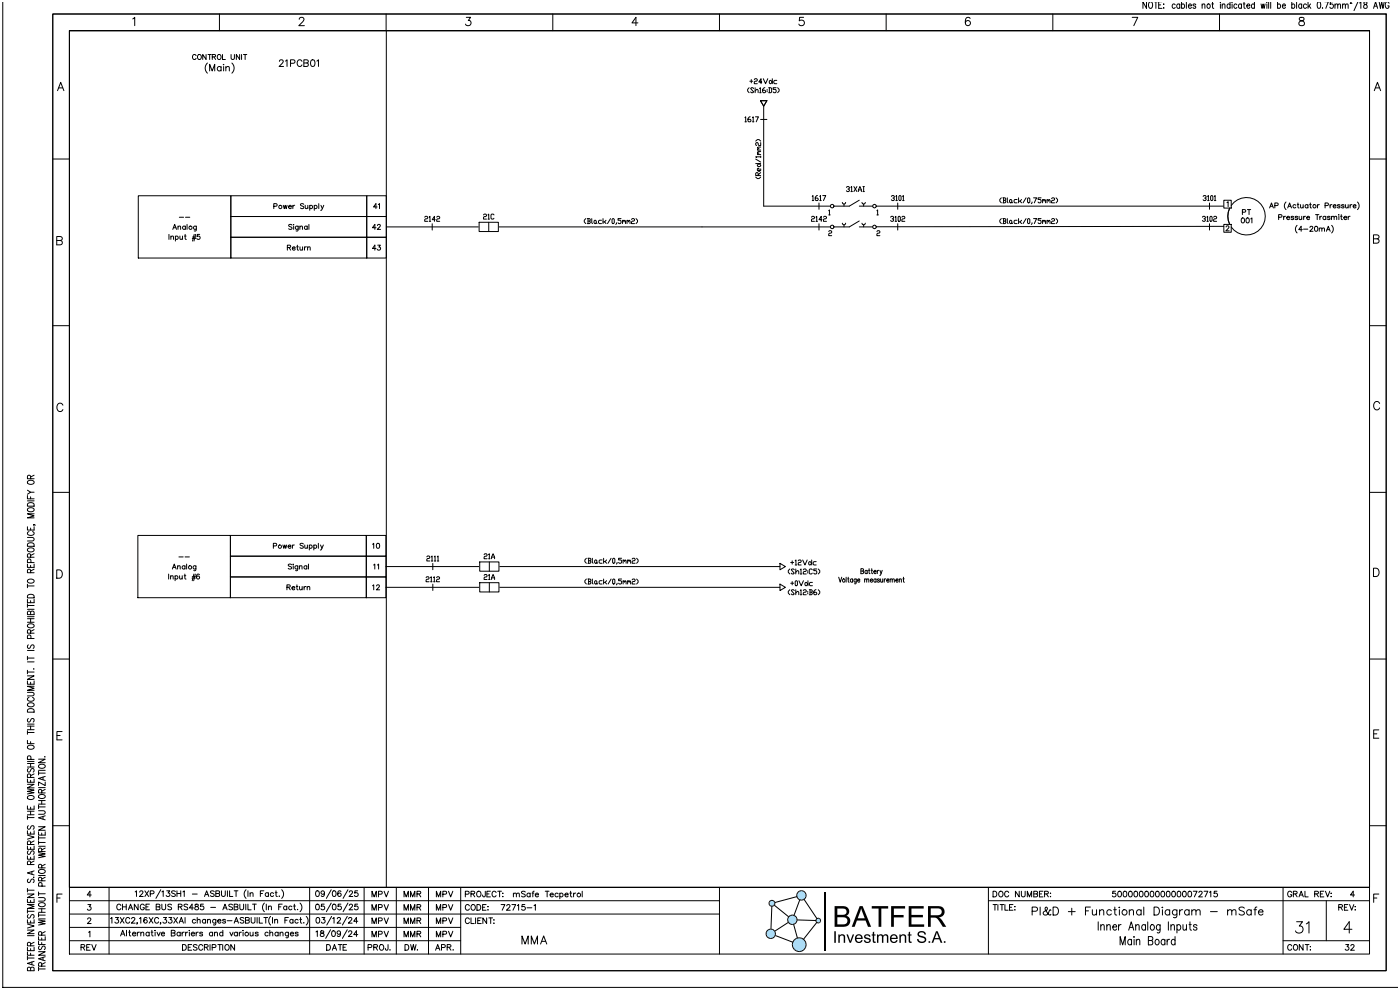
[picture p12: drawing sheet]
<svg xmlns="http://www.w3.org/2000/svg" width="420mm" height="297mm" viewBox="0 0 420 297" stroke-linecap="round" stroke-linejoin="round" font-family="sans-serif">
<!-- layer: 0 -->
<path d="M115.9 9.1v257.1" fill="none" stroke="#000" stroke-width=".3"/>
<!-- layer: 02 -->
<path d="M115.9 68.1h94.6" fill="none" stroke="#000" stroke-width=".3"/>
<!-- layer: 03 -->
<g fill="none" stroke="#000" stroke-width=".3">
<path d="M252.6 60.7l.5 .5 .6-.5M252.6 66.9l.5 .6 .6-.6M253.1 61.2v.6M253.1 67.5v.6M257.7 60.1l-3 1.7h-4.6M257.7 66.3l-3 1.8h-4.6M257.7 61.8h4M257.7 68.1h4M258.5 60.7l.5 .5 .5-.5M258.5 66.9l.5 .6 .5-.6M259 61.2v.6M259 67.5v.6"/>
<path d="M367.1 60.1h2.2v2.3h-2.2zM367.1 67.3h2.2v2.4h-2.2zM368.8 62.4a5.6 5.6 0 0 0 0 4.9M369.3 61.6a5.6 5.6 0 0 1 8.3-.9 5.6 5.6 0 0 1 0 8.4 5.6 5.6 0 0 1-8.3-1"/>
<circle cx="249.6" cy="61.8" r=".54"/>
<circle cx="249.6" cy="68.1" r=".54"/>
<circle cx="262.3" cy="61.8" r=".54"/>
<circle cx="262.3" cy="68.1" r=".54"/>
</g>
<!-- layer: _TEXTO -->
<g fill="none" stroke="#000" stroke-width=".3">
<path d="M253.9 56.2l.2-.2h.4l.3 .5-.5 .2M254.5 56.7l.3 .3-.3 .5h-.4l-.2-.3M255.2 56.2l.2-.2v1.5M255.2 57.5h.5M256.1 56l.9 1.5M257 56l-.9 1.5M257.5 57.5l.4-1.5 .5 1.5M257.5 57h.9M258.8 57.5h.5M258.8 56h.5M259 56v1.5M248.6 63.2l.2-.2v1.5"/>
<path d="M248.6 69.4l.2-.2h.4l.3 .2-.3 .5h-.4l-.2 .3v.5h.9M248.6 64.5h.4M263 63.2l.2-.2v1.5M263 69.4l.2-.2h.5l.2 .2-.2 .5h-.5l-.2 .3v.5h.9M263 64.5h.5M367.7 68.1l.3-.4 .6 .3-.9 1.2h1M368 60.8l.4-.3v1.5M380.8 62.4l.6-1.5 .5 1.5M381 61.9h.7M382.4 61.7l.8-.1 .1-.6-.9-.1v1.5M383.5 65.2l.9-.1v-.6l-.9-.1v1.5M385 64.9v1"/>
<path d="M385.6 64.9h-.4l-.2 .4M385.7 60.6a1.54 1.54 0 0 0 0 2.3M385.9 65.3h.9a.48 .48 0 0 0-.5-.4 .48 .48 0 0 0-.5 .5 .48 .48 0 0 0 .5 .5l.5-.2M386.2 62.4l.6-1.5 .6 1.5M386.4 61.9h.7M388 65.1l-.3-.2h-.4v.3l.7 .5-.3 .2-.5-.2M388.6 61.6a.48 .48 0 0 0-.7-.1 .48 .48 0 0 0 0 .7 .48 .48 0 0 0 .7 0M389 67.6a1.54 1.54 0 0 0 0 2.3M389.1 61.4h.5M389.2 65.1l-.3-.2h-.4v.3l.7 .5-.3 .2-.5-.2M389.3 60.9v1.2l.3 .3M389.6 64.9l.1 .9 .4 .1 .3-.3"/>
<path d="M390.1 61.4v.9l.4 .1 .4-.3M390.4 64.9v1M390.6 68.9h-1.1l.8-1v1.5M390.9 61.4v1M391 68.7h1.3M391 64.9v1M391.6 64.9h-.4l-.2 .4M391.9 65.3h.9a.48 .48 0 0 0-.5-.4 .48 .48 0 0 0-.5 .5 .48 .48 0 0 0 .5 .5l.5-.2M392.3 61.6a.48 .48 0 0 0-.7-.1 .48 .48 0 0 0 0 .7 .48 .48 0 0 0 .7 0M392.3 61.4v1M392.8 61.4h.5M392.9 68.2l.3-.3 .6 .3-1 1.2h1"/>
<path d="M393 60.9v1.2l.4 .3M394.5 67.9a.69 .69 0 0 1 .8 .7 .69 .69 0 0 1-.8 .7l-.2-.6zM394.6 64.4h1M395.1 64.4v1.5M395.1 61.4v1M395.7 68.7l.3-.3h.4l.1 1M395.7 68.4v1M395.7 61.4h-.3l-.3 .4M395.9 64.9v1M396.4 64.9h-.3l-.2 .4M396.5 68.7l.3-.3h.4l.1 1M397.4 61.7l.9-.1 .1-.6-1-.1v1.5"/>
<path d="M397.6 65.1a.48 .48 0 0 0-.7-.1 .48 .48 0 0 0 0 .7 .48 .48 0 0 0 .7 0M397.6 64.9v1M397.8 69.4l.6-1.5 .6 1.5M398 68.9h.8M398.9 65.1l-.3-.2h-.4v.3l.7 .5-.3 .2-.5-.2M398.9 61.4v1M399.4 65.2l.3-.3h.4v1M399.4 64.9v1M399.4 67.6a1.54 1.54 0 0 1 0 2.3M399.5 61.4h-.4l-.2 .4M399.9 61.8h.8a.48 .48 0 0 0-.5-.4 .48 .48 0 0 0-.4 .5 .48 .48 0 0 0 .4 .5l.5-.2M400.1 65.2l.4-.3h.4v1"/>
<path d="M401.5 64.4h.1M401.6 64.9v1M401.9 61.6l-.3-.2-.5 .2 .8 .3v.4l-.5 .1-.3-.2M402.1 64.9h.5M402.3 64.4v1.2l.3 .3M403.1 65.3h.8a.48 .48 0 0 0-.5-.4 .48 .48 0 0 0-.4 .5 .48 .48 0 0 0 .4 .5l.5-.2M403.1 61.6l-.2-.2h-.5v.3l.7 .5-.2 .2-.5-.2M403.6 61.4v.9l.4 .1 .4-.3M404.4 61.4v1M404.4 64.9v1M404.9 64.9h-.3l-.2 .4M404.9 61.4v1"/>
<path d="M405.5 61.4h-.4l-.2 .4M405.9 61.8h.8a.48 .48 0 0 0-.5-.4 .48 .48 0 0 0-.4 .5 .48 .48 0 0 0 .4 .5l.5-.2M407.1 60.6a1.54 1.54 0 0 1 0 2.3"/>
<circle cx="394.3" cy="61.9" r=".5"/>
</g>
<!-- layer: 01 -->
<g fill="none" stroke="#000" stroke-width=".3">
<path d="M243.6 58.9l.2-.2v1.5M245.2 58.7l-.7 .5v.7l.2 .3h.5l.2-.5-.2-.3h-.7M245.9 58.9l.2-.2v1.5M246.8 58.7h.9l-.7 1.5M267.3 58.9l.3-.2h.4l.2 .2v.3l-.4 .2M268 59.4l.2 .3-.2 .5h-.4l-.3-.3M268.7 58.9l.2-.2v1.5M269.8 58.7l.5 .2v1l-.3 .3-.4-.3v-1zM270.7 58.9l.2-.2v1.5M127.4 65.1l.2-.2h.5l.2 .2-.2 .5h-.5l-.2 .3v.5h.9M128.7 65.1l.3-.2v1.5M128.7 66.4h.5"/>
<path d="M129.6 67.1v1.9M130.5 65.9h-.9l.7-1v1.5M131 65.1l.2-.2h.5l.2 .2-.2 .5h-.5l-.2 .3v.5h.9M243.6 60.2h.5M245.6 60.9v1.9M245.9 60.2h.4M267.1 65.1l.2-.2h.5l.2 .5-.4 .2M267.8 65.6l.2 .3-.2 .5h-.5l-.2-.3M268.5 65.1l.2-.2v1.5M268.5 66.4h.4M268.7 60.2h.4M269.3 60.9v1.9"/>
<path d="M269.3 67.1v1.9M269.6 64.9l.4 .2v1l-.2 .3-.4-.3v-1zM270.5 65.1l.2-.2h.5l.2 .2-.2 .5h-.5l-.2 .3v.5h.9M270.7 60.2h.5"/>
</g>
<!-- layer: 02 -->
<path d="M143.7 66.7h5.8v2.7h-5.8z" fill="none" stroke="#fff" stroke-width=".3"/>
<path d="M143.7 66.7h5.8v2.7h-5.8z" fill="#fff"/>
<path d="M143.7 66.7h5.8v2.7h-5.8zM146.6 66.7v2.7M262.8 61.8h104.1M367.1 67.9l-104.3 .1M115.7 169.9h118.2M115.7 176.2h118.2" fill="none" stroke="#000" stroke-width=".3"/>
<!-- layer: 01 -->
<g fill="none" stroke="#000" stroke-width=".3">
<path d="M300.3 59.3l-.4 .5v.5l.4 .5M300.8 59.3h.7l.2 .3-.2 .5M301 59.3v1.5M302.1 59.3v1.3l.3 .2M303 59.8l.5 .3-.2 .7-.5-.2zM305.1 59.8h-.7l-.2 .3 .2 .7h.7M305.5 59.3v1.5M306.4 59.8l-.5 .5h-.4M307.7 59.3l-.9 1.5M308.4 59.3l.5 .3v1l-.3 .2-.4-.2v-1zM310 59.3h.9l-.7 1.5M312.2 59.3h-.9v.5h.7l.2 .3-.2 .7h-.4l-.3-.2"/>
<path d="M312.7 59.8v1M314 59.8v1M315.4 59.6l.2-.3h.5l.2 .3-.2 .5h-.5l-.2 .2v.5h.9M316.7 59.3l.5 .5v.5l-.5 .5M360.9 58.9l.2-.2h.4l.3 .2v.3l-.5 .2M361.5 59.4l.3 .3-.3 .5h-.4l-.2-.3M362.2 58.9l.2-.2v1.5M363.3 58.7l.5 .2v1l-.2 .3-.5-.3v-1zM364.2 58.9l.3-.2v1.5M175.7 65.6l-.5 .5v.5l.5 .5M176.1 65.6h.7l.2 .2-.2 .5M176.4 66.3h.4l.2 .5-.2 .3h-.7"/>
<path d="M176.4 65.6v1.5M177.5 65.6v1.2l.2 .3M178.4 66.1l.4 .2-.2 .8-.4-.3zM178.8 66.8l.3 .3M180.4 66.1h-.7l-.2 .2 .2 .8h.7M180.9 65.6v1.5M181.3 66.6l.5 .5M181.8 66.1l-.5 .5h-.4M183.1 65.6l-.9 1.5M183.8 65.6l.4 .2v1l-.2 .3-.4-.3v-1zM184.9 66.8l-.2 .5M186.3 65.6h-.9v.5h.6l.3 .2-.3 .8h-.4l-.2-.3"/>
<path d="M186.7 66.3l.2-.2 .3 .5M186.7 66.1v1M187.2 66.3l.2-.2 .2 .2v.8M188.1 66.3l.2-.2 .2 .5M188.1 66.1v1M188.5 66.3l.2-.2 .3 .2v.8M189.4 65.8l.2-.2h.5l.2 .2-.2 .5h-.5l-.2 .3v.5h.9M190.8 65.6l.4 .5v.5l-.4 .5M300.3 65.6l-.4 .5v.5l.4 .5M300.8 65.6h.7l.2 .2-.2 .5M301 66.3h.5l.2 .5-.2 .3h-.7M301 60.1h.5l.2 .5-.2 .2h-.7"/>
<path d="M301 65.6v1.5M302.1 65.6v1.2l.3 .3M303 66.1l.5 .2-.2 .8-.5-.3zM303.5 66.8l.2 .3M303.5 60.6l.2 .2M305.1 66.1h-.7l-.2 .2 .2 .8h.7M305.5 65.6v1.5M305.9 66.6l.5 .5M305.9 60.3l.5 .5M306.4 66.1l-.5 .5h-.4M307.7 65.6l-.9 1.5M308.4 65.6l.5 .2v1l-.3 .3-.4-.3v-1z"/>
<path d="M309.5 66.8l-.2 .5M309.5 60.6l-.2 .5M310 65.6h.9l-.7 1.5M312.2 65.6h-.9v.5h.7l.2 .2-.2 .8h-.4l-.3-.3M312.7 66.3l.2-.2 .2 .5M312.7 60.1l.2-.3 .2 .5M312.7 66.1v1M313.1 66.3l.3-.2 .2 .2v.8M313.1 60.1l.3-.3 .2 .3v.7M314 66.3l.3-.2 .2 .5M314 60.1l.3-.3 .2 .5M314 66.1v1"/>
<path d="M314.5 66.3l.2-.2 .2 .2v.8M314.5 60.1l.2-.3 .2 .3v.7M315.4 65.8l.2-.2h.5l.2 .2-.2 .5h-.5l-.2 .3v.5h.9M316.7 65.6l.5 .5v.5l-.5 .5M360.6 65.1l.3-.2h.4l.2 .2-.2 .5h-.2M361.3 65.6l.2 .3-.2 .5h-.4l-.3-.3M362 65.1l.2-.2v1.5M362 66.4h.4M362.2 60.2h.5M362.8 60.9v1.9M362.8 67.1v1.9M363.1 64.9l.5 .2v1l-.3 .3-.4-.3v-1z"/>
<path d="M364 65.1l.2-.2h.5l.2 .2-.2 .5h-.5l-.2 .3v.5h.9M364.2 60.2h.5M127.8 173.2l.2-.2h.5l.2 .2-.2 .5h-.5l-.2 .3v.5h.9M128 167l.2-.2h.5l.2 .2-.2 .5h-.5l-.2 .3v.5h.9M129.1 173.2l.3-.2v1.5M129.1 174.5h.5M129.4 167l.2-.2v1.5M129.4 168.3h.4M129.8 169v1.9M129.8 175.2v1.9M130 173.2l.3-.2v1.5M130 174.5h.5"/>
<path d="M130.3 167l.2-.2v1.5M130.3 168.3h.4M130.9 173.2l.3-.2h.4l.2 .2-.2 .5h-.4l-.3 .3v.5h.9M131.2 167l.2-.2v1.5M131.2 168.3h.4"/>
</g>
<!-- layer: 03 -->
<g fill="none" stroke="#000" stroke-width=".3">
<path d="M41.5 58.7h27.7v18.7h-27.7zM69.2 58.7h40.8v6.2h-40.8zM110 58.7h5.9v6.2h-5.9zM69.2 64.9h40.8v6.3h-40.8zM69.2 71.2h40.8v6.2h-40.8zM110 64.9h5.9v6.3h-5.9zM110 71.2h5.9v6.2h-5.9zM41.3 160.6h27.8v18.7h-27.8zM69.1 160.6h40.8v6.2h-40.8zM69.1 166.8h40.8v6.2h-40.8zM69.1 173h40.8v6.3h-40.8zM109.9 160.6h5.8v6.2h-5.8z"/>
<path d="M109.9 166.8h5.8v6.2h-5.8zM109.9 173h5.8v6.3h-5.8z"/>
</g>
<!-- layer: _TEXTO -->
<g fill="none" stroke="#000" stroke-width=".3">
<path d="M58.8 16.7a.55 .55 0 0 0-.6-.4 .55 .55 0 0 0-.5 .6v.4a.55 .55 0 0 0 .5 .6 .55 .55 0 0 0 .6-.4M59.5 16.4a.68 .68 0 0 1 .9 .7 .68 .68 0 0 1-1 .5l-.2-.7zM61.8 16.3v1.5l-1-1.5v1.5M62.2 18.9a2.06 2.06 0 0 0 0 3M62.4 16.3h1M62.9 16.3v1.5M63.7 17.1l.8-.1 .1-.5-.9-.2v1.5M64.2 17.1l.5 .7M65.3 16.6l.2-.2a.68 .68 0 0 1 .8 .7 .68 .68 0 0 1-1 .5zM66.3 19.9v1.4M66.7 16.3v1.5h.9M67.1 19.3v.2z"/>
<path d="M67.1 19.9v1.4M67.7 19.9v1.4M69.3 16.3v1.1l.4 .4 .5-.2 .1-1.3M69.5 18.9a2.06 2.06 0 0 1 0 3M71.9 16.3v1.5l-1-1.5v1.5M72.5 16.3v1.5M73 16.3h1M73.5 16.3v1.5M83.8 18.4l.4-.5 .6 .1 .1 .3-.2 .7-1 .9h1.3M85.6 18.3l.5-.4v2M87.1 19l1.2-.1 .2-.3-.1-.5-1.3-.2v2M90.6 18.4a.74 .74 0 0 0-.9-.5 .74 .74 0 0 0-.6 .8v.5a.74 .74 0 0 0 .6 .7 .74 .74 0 0 0 .9-.4"/>
<path d="M91.1 18.9l1.3 .2 .1 .5-.5 .3h-.9v-2l1.3 .2 .1 .4-.5 .4M93.4 18a.65 .65 0 0 1 1 .3l.1 .5a.86 .86 0 0 1-.8 1.1 1.28 1.28 0 0 1-.3-1.9zM95 18.3l.5-.4v2M62.9 21.3v-2l.7 2 .8-2v2M66.3 20.2a.64 .64 0 0 0-.9-.1 .64 .64 0 0 0 0 1 .64 .64 0 0 0 .9-.1M67.7 20.3l.5-.4 .5 .1 .1 1.3M50.7 70.3v1.5M51.2 71.1l.4-.3 .4 .1v.9M51.2 70.8v1M51.8 68.8l.6-1.5 .6 1.5M52 68.3h.7M52.6 71a.48 .48 0 0 1 .7-.1 .48 .48 0 0 1 0 .8 .48 .48 0 0 1-.7-.1"/>
<path d="M52.6 70.8v1.5M53.4 68.1l.3-.3 .4 .1 .1 .9M53.4 67.8v1M53.8 65.2h1.3M54 70.8v.9l.4 .1 .3-.3M54.7 70.8v1M55.3 70.8h.5M55.5 70.3v1.2l.4 .3M55.6 68a.48 .48 0 0 0-.7-.1 .48 .48 0 0 0 0 .8 .48 .48 0 0 0 .7-.1M55.6 67.8v1M55.6 65.2h1.3M56.1 67.3v1.5"/>
<path d="M57.7 71.5h1M57.7 71.1h1M58.2 70.3l-.5 2M58.7 70.3l-.5 2M58.9 67.8l-.1 1.4h-.6M58.9 68a.48 .48 0 0 0-.7-.1 .48 .48 0 0 0 0 .8 .48 .48 0 0 0 .7-.1M59.9 70.3h-.7l-.1 .6a.53 .53 0 0 1 .8 0 .53 .53 0 0 1-.1 .8 .53 .53 0 0 1-.8-.2M82.1 61.9l.9-.1v-.6l-.9-.1v1.5M85 61.6l.3 1 .2-1 .3 1 .3-1M86.2 74.2h.8l.1-.5-.9-.2v1.5M86.5 62h.9a.48 .48 0 0 0-.5-.4 .48 .48 0 0 0-.5 .5 .48 .48 0 0 0 .5 .5l.5-.2M86.7 74.2l.5 .8"/>
<path d="M87.6 67.5l-.4-.2-.6 .2 .1 .4 .9 .5-.4 .4-.6-.2M87.7 74.5h.8a.48 .48 0 0 0-.5-.4 .48 .48 0 0 0-.4 .5 .48 .48 0 0 0 .4 .4l.5-.2M87.8 61.6v1M88 67.4h.1M88.1 67.8v1M88.4 61.6h-.4l-.2 .4M89 74h.5M89.2 73.5v1.2l.3 .3M89.4 67.8v1.4h-.6M89.4 68a.48 .48 0 0 0-.7-.1 .48 .48 0 0 0 0 .8 .48 .48 0 0 0 .7-.1M89.9 68.1l.4-.3 .3 .1 .1 .9M89.9 67.8v1"/>
<path d="M90 74v1h.4l.4-.3M90.8 74v1M91.1 61.3l-.3-.2-.7 .2 .2 .3 .8 .5-.3 .5-.7-.2M91.3 74v1M91.5 61.6l.1 .9 .4 .1 .3-.3M91.9 74l-.4 .1-.2 .4M92.1 68a.48 .48 0 0 0-.7-.1 .48 .48 0 0 0 0 .8 .48 .48 0 0 0 .7-.1M92.1 67.8v1M92.3 74.3l.3-.3 .4 .1v.9M92.3 74v1M92.3 61.6v1M92.6 67.3v1.5"/>
<path d="M92.9 61.8a.48 .48 0 0 1 .7-.1 .48 .48 0 0 1 0 .7 .48 .48 0 0 1-.7 0M92.9 61.6v1.5M94.3 61.8a.48 .48 0 0 1 .7-.1 .48 .48 0 0 1 0 .7 .48 .48 0 0 1-.7 0M94.3 61.6v1.5M95.6 61.1v1.5M96.3 61.6l.4 1M97.1 61.6l-.6 1.4-.3 .1M112.8 68.3h-1.1l.7-1v1.5M112.8 74.5h-1.1l.7-1v1.5M113.1 62.1h-1.1l.8-1v1.5M113.2 67.7l.3-.4 .6 .3-1 1.2h1M113.3 73.5h.8l-.5 .6a.5 .5 0 0 1 .4 .8 .5 .5 0 0 1-.9-.2"/>
<path d="M113.5 61.4l.3-.3v1.5M50.6 172.2v1.5M51.2 173l.3-.3 .4 .1v.9M51.2 172.7v1M51.7 170.7l.6-1.5 .5 1.5M51.9 170.2h.7M52.5 172.9a.48 .48 0 0 1 .7-.1 .48 .48 0 0 1 0 .7 .48 .48 0 0 1-.7 0M52.5 172.7v1.5M53.3 170l.3-.3 .4 .1v.9M53.3 169.7v1M53.7 167h1.2M53.9 172.7v.9l.4 .1 .4-.3"/>
<path d="M54.7 172.7v1M55.2 172.7h.5M55.4 172.2v1.2l.4 .3M55.5 169.9a.48 .48 0 0 0-.7-.1 .48 .48 0 0 0 0 .7 .48 .48 0 0 0 .7 0M55.5 169.7v1M55.5 167h1.3M56 169.2v1.5M57.6 173.4h1M57.7 173h1M58.2 172.2l-.5 2M58.6 172.2l-.5 2M58.8 169.7l-.1 1.3-.6 .1"/>
<path d="M58.8 169.9a.48 .48 0 0 0-.7-.1 .48 .48 0 0 0 0 .7 .48 .48 0 0 0 .7 0M59.8 172.4l-.1-.1a.74 .74 0 0 0-.9 .5 .74 .74 0 0 0 .6 .9 .47 .47 0 0 0 .5-.4 .47 .47 0 0 0-.5-.5 .47 .47 0 0 0-.5 .4M82 163.7h.8l.1-.6-.9-.1v1.5M84.8 163.5l.3 1 .3-1 .3 1 .3-1M86.1 176.1h.8l.1-.5-.9-.2v1.5M86.4 163.9h.9a.48 .48 0 0 0-.6-.4 .48 .48 0 0 0-.4 .5 .48 .48 0 0 0 .5 .5l.5-.3M86.6 176.1l.5 .8M87.5 169.4l-.4-.2-.6 .2 .1 .4 .8 .3 .1 .4-.4 .2-.6-.2M87.6 176.3h.8a.48 .48 0 0 0-.5-.3 .48 .48 0 0 0-.4 .4 .48 .48 0 0 0 .4 .5l.5-.2M87.7 163.5v1M87.9 169.3h.1M88 169.7v1"/>
<path d="M88.3 163.5h-.4l-.2 .4M88.8 175.9h.5M89.1 175.4v1.2l.3 .3M89.3 169.7l-.1 1.3-.5 .1M89.3 169.9a.48 .48 0 0 0-.7-.1 .48 .48 0 0 0 0 .7 .48 .48 0 0 0 .7 0M89.8 170l.4-.3 .3 .1 .1 .9M89.8 169.7v1M89.8 175.9l.1 .9 .4 .1 .3-.3M90.6 175.9v1M91 163.2l-.4-.2-.6 .2 .1 .3 .9 .5-.4 .5-.6-.3M91.2 175.9v1M91.4 163.5l.1 .9 .3 .1 .4-.3"/>
<path d="M91.8 175.9l-.4 .1-.2 .3M92 169.9a.48 .48 0 0 0-.7-.1 .48 .48 0 0 0 0 .7 .48 .48 0 0 0 .7 0M92 169.7v1M92.1 176.2l.4-.3 .3 .1 .1 .9M92.1 175.9v1M92.2 163.5v1M92.5 169.2v1.5M92.8 163.7a.48 .48 0 0 1 .7-.1 .48 .48 0 0 1 0 .7 .48 .48 0 0 1-.7-.1M92.8 163.5v1.5M94.1 163.7a.48 .48 0 0 1 .7-.1 .48 .48 0 0 1 0 .7 .48 .48 0 0 1-.7-.1M94.1 163.5v1.5M95.5 163v1.5"/>
<path d="M96.1 163.5l.5 1M97 163.5l-.7 1.4-.2 .1M111.7 163.2l.4-.2v1.5M111.7 175.7l.4-.3v1.5M112.1 169.5l.3-.3v1.5M112.9 175.8l.3-.4 .6 .3-.9 1.2h1M113.1 163a.69 .69 0 0 1 .8 .7 .69 .69 0 0 1-.8 .7l-.2-.6zM113.2 169.5l.4-.3v1.5"/>
<circle cx="57.1" cy="68.3" r=".5"/>
<circle cx="84.1" cy="62.1" r=".5"/>
<circle cx="57" cy="170.2" r=".5"/>
<circle cx="84" cy="163.9" r=".5"/>
</g>
<!-- layer: 02 -->
<path d="M143.9 168.5h5.8v2.8h-5.8z" fill="none" stroke="#fff" stroke-width=".3"/>
<path d="M143.9 168.5h5.8v2.8h-5.8z" fill="#fff"/>
<path d="M143.9 168.5h5.8v2.8h-5.8zM146.8 168.5v2.8" fill="none" stroke="#000" stroke-width=".3"/>
<path d="M143.9 174.8h5.8v2.7h-5.8z" fill="none" stroke="#fff" stroke-width=".3"/>
<path d="M143.9 174.8h5.8v2.7h-5.8z" fill="#fff"/>
<path d="M228.1 30.2h1.9l-.9 1.6zM229.1 31.8v30h19.9M210.5 68.1h38.5M143.9 174.8h5.8v2.7h-5.8zM146.8 174.8v2.7M233.9 169l1.7 .9-1.7 1zM233.9 175.2l1.7 1-1.7 .9z" fill="none" stroke="#000" stroke-width=".3"/>
<!-- layer: 01 -->
<g fill="none" stroke="#000" stroke-width=".3">
<path d="M223.4 35.3l.3-.3v1.5M223.4 36.5h.5M225 35l-.7 .5v.8l.3 .2h.4l.2-.5-.2-.2h-.7M225.7 35.3l.2-.3v1.5M225.7 36.5h.4M226.6 35h.9l-.7 1.5M228.1 35.8h1.9M226.7 53.1l.5 .5h.5l.5-.5M226.7 42.3l.5-.4h.5l.5 .4M226.7 49.1h1.5M226.7 47.7l1.5 .9M227.2 49.5l.5-.4 .5 .6-.8 .3z"/>
<path d="M227.2 46.4h1M227.2 45h1M227.4 52.7v-.7l-.5-.2-.2 .2v.7h1.5M227.7 45.9l-.5 .2 .2 .3M227.7 44.6l-.5 .2 .2 .2M228.2 50.6v.5l-.3 .2h-.5l-.2-.2v-.5l.2-.2 .3 .2v.7M228.2 47h-1.5l.2 .3M228.2 45.5h-.8l-.2 .2 .2 .2M228.2 44.1h-.8l-.2 .2 .2 .3M228.2 42.8v.9h-.5l-.5-.9-.5 .2v.4l.2 .3M228.2 51.8l-.8 .6M228.2 46.8v.5"/>
<path d="M145 64.5l.2-.3h.5l.2 .3-.2 .5h-.5l-.2 .2v.5h.9M146.4 64.5l.2-.3v1.5M146.4 65.7h.4M148.2 64.5l-.3-.3h-.4l-.2 .3v1l.2 .2h.4l.3-.2M243.4 65.1l.2-.2h.5l.2 .2-.2 .5h-.5l-.2 .3v.5h.9M244.7 65.1l.3-.2v1.5M244.7 66.4h.5M245.6 67.1v1.9M246.5 65.9h-.9l.7-1v1.5M247 65.1l.2-.2h.5l.2 .2-.2 .5h-.5l-.2 .3v.5h.9M145.2 172.6l.2-.3h.5l.2 .3-.2 .5h-.5l-.2 .2v.5h.9M145.2 166.3l.2-.2h.5l.2 .2-.2 .5h-.5l-.2 .3v.5h.9"/>
<path d="M146.5 172.6l.3-.3v1.5M146.5 173.8h.5M146.5 166.3l.3-.2v1.5M146.5 167.6h.5M147.4 173.8l.5-1.5 .4 1.5M147.4 173.3h.9M147.4 167.6l.5-1.5 .4 1.5M147.4 167.1h.9M175.9 173.7l-.5 .5v.5l.5 .5M175.9 167.4l-.5 .5v.5l.5 .5M176.3 173.7h.7l.2 .2-.2 .5M176.3 167.4h.7l.2 .3-.2 .5"/>
<path d="M176.5 174.4h.5l.2 .5-.2 .3h-.7M176.5 168.2h.5l.2 .5-.2 .2h-.7M176.5 167.4v1.5M176.5 173.7v1.5M177.7 173.7v1.2l.2 .3M177.7 167.4v1.3l.2 .2M178.6 174.2l.4 .2-.2 .8-.5-.3zM178.6 167.9l.4 .3-.2 .7-.5-.2zM179 174.9l.2 .3M179 168.7l.2 .2M180.6 174.2h-.7l-.2 .2 .2 .8h.7M180.6 167.9h-.7l-.2 .3 .2 .7h.7"/>
<path d="M181 167.4v1.5M181 173.7v1.5M181.5 174.7l.4 .5M181.5 168.4l.4 .5M181.9 174.2l-.4 .5h-.5M181.9 167.9l-.4 .5h-.5M183.3 173.7l-.9 1.5M183.3 167.4l-.9 1.5M184 173.7l.4 .2v1l-.2 .3-.5-.3v-1zM184 167.4l.4 .3v1l-.2 .2-.5-.2v-1zM185.1 174.9l-.2 .5M185.1 168.7l-.2 .5"/>
<path d="M186.4 173.7h-.9v.5h.7l.2 .2-.2 .8h-.4l-.3-.3M186.4 167.4h-.9v.5h.7l.2 .3-.2 .7h-.4l-.3-.2M186.9 174.4l.2-.2 .2 .5M186.9 168.2l.2-.3 .2 .5M186.9 167.9v1M186.9 174.2v1M187.3 174.4l.3-.2 .2 .2v.8M187.3 168.2l.3-.3 .2 .3v.7M188.2 174.4l.3-.2 .2 .5M188.2 168.2l.3-.3 .2 .5M188.2 167.9v1M188.2 174.2v1"/>
<path d="M188.7 174.4l.2-.2 .2 .2v.8M188.7 168.2l.2-.3 .2 .3v.7M189.6 173.9l.2-.2h.5l.2 .2-.2 .5h-.5l-.2 .3v.5h.9M189.6 167.7l.2-.3h.5l.2 .3-.2 .5h-.5l-.2 .2v.5h.9M190.9 173.7l.5 .5v.5l-.5 .5M190.9 167.4l.5 .5v.5l-.5 .5"/>
</g>
<!-- layer: _TEXTO -->
<g fill="none" stroke="#000" stroke-width=".3">
<path d="M224.7 26.3l-.5 .5v.5l.5 .5M224.9 24.4h.9M225.3 23.9v1M226 26.6l-.2-.3h-.4l-.3 .3 .9 1-.2 .2h-.4l-.3-.2M226.2 23.9l.3-.3h.4l.2 .3-.2 .5h-.4l-.3 .2v.5h.9M226.5 27.3l.7-.5 .2 .3v.7M226.5 26.3v1.5M227.8 26.6l.3-.3v1.5M227.8 27.8h.5M228.5 24.6h-.9l.7-1v1.5M228.9 23.6l.7 1.5 .7-1.5M229.4 26.3l-.7 .5v.8l.3 .2h.4l.2-.5-.2-.2h-.7"/>
<path d="M230.1 26.8v.3M230.1 27.3v.3M230.5 26.3h.7l.2 .3v1l-.2 .2h-.7M230.8 26.3v1.5M231 24.1l.6 .5-.4 .5-.5-.2zM231.6 23.6v1.5M232.8 26.3h-.9v.5h.7l.2 .3v.5l-.2 .2h-.5l-.2-.2M233 24.1h-.7l-.2 .3 .2 .7h.7M233.2 26.3l.5 .5v.5l-.5 .5M372.5 65.4a.69 .69 0 0 1 .8 .7 .69 .69 0 0 1-.8 .7l-.2-.6zM372.6 63.6h.9l.1-.6-1-.1v1.5M373.9 65.4a.69 .69 0 0 1 .8 .7 .69 .69 0 0 1-.8 .7l-.2-.6z"/>
<path d="M374.1 62.9h1M374.6 62.9v1.5M375.1 65.6l.4-.2v1.5M236.9 170.7l-.5 .5v.5l.5 .5M236.9 176.9l-.5 .5v.5l.5 .5M237.2 168.7h.9M237.2 174.9h.9M237.6 168.2v1M237.6 174.4v1M238.2 170.9l-.2-.2h-.4l-.3 .2 .9 1-.2 .3h-.4l-.3-.3M238.2 177.1l-.2-.2h-.4l-.3 .2 .9 1-.2 .3h-.4l-.3-.3M238.5 168.2l.2-.2v1.5"/>
<path d="M238.5 169.5h.5M238.7 171.7l.7-.5 .2 .2v.8M238.7 177.9l.7-.5 .2 .2v.8M238.7 170.7v1.5M238.7 176.9v1.5M238.7 174.2l.5 .2v1l-.2 .3-.5-.3v-1zM239.4 168.2l.2-.2h.5l.2 .2-.2 .5h-.5l-.2 .3v.5h.9M239.6 174.2l.7 1.5 .7-1.5M240 170.9l.3-.2v1.5M240 177.1l.3-.2v1.5M240 172.2h.5M240 178.4h.5"/>
<path d="M240.8 168l.6 1.5 .7-1.5M240.9 170.9l.3-.2h.4l.2 .2-.2 .5h-.4l-.3 .3v.5h.9M240.9 177.1l.3-.2h.4l.2 .2-.2 .5h-.4l-.3 .3v.5h.9M241.7 174.7l.6 .5-.4 .5-.5-.3zM242.3 171.2v.2M242.3 171.7v.2M242.3 177.4v.2M242.3 177.9v.2M242.3 174.2v1.5M242.7 176.9h.7l.2 .2-.2 .5M242.8 168.5l.7 .5-.5 .5-.4-.3zM243 177.6h.4l.2 .5-.2 .3h-.7"/>
<path d="M243 176.9v1.5M243.5 168v1.5M243.6 170.9l-.2-.2h-.4l-.3 .2v1l.3 .3h.4l.2-.3M243.7 174.7h-.7l-.2 .2 .2 .8h.7M244.8 176.9l-.7 .5v.7l.2 .3h.5l.2-.5-.2-.3h-.7M244.8 168.5h-.7l-.2 .2 .2 .8h.7M245 170.7h-.9v.5h.7l.2 .7-.2 .3h-.5l-.2-.3M245.4 170.7l.5 .5v.5l-.5 .5M245.4 176.9l.5 .5v.5l-.5 .5M251.6 173.1l.4 1.5 .5-1.5M253.8 173.1v1.5M254.2 173.6h.4"/>
<path d="M254.4 173.1v1.2l.3 .3M255.7 173.8l-.1-.1a.42 .42 0 0 0-.6 .5 .42 .42 0 0 0 .7 .2M255.7 173.6v1M256.8 173.6v1.4h-.5M256.8 173.8l-.1-.1a.42 .42 0 0 0-.6 .5 .42 .42 0 0 0 .7 .2M257.2 174.1h.7l-.1-.4a.42 .42 0 0 0-.6 .5 .42 .42 0 0 0 .7 .2M258.2 171.3l.8 .1v.4l-.3 .3h-.5v-1.5l.8 .1v.4l-.3 .2M259.3 173.9l.3-.3 .3 .1 .1 .9M259.3 173.6v1M260 173.9l.2-.3 .3 .1 .1 .9M260.1 171.3l-.1-.2a.42 .42 0 0 0-.6 .5 .42 .42 0 0 0 .7 .2M260.1 171.1v1"/>
<path d="M260.5 171.1h.4M260.7 170.6v1.2l.3 .3M261 174.1h.7l-.1-.4a.42 .42 0 0 0-.6 .5 .42 .42 0 0 0 .7 .2M261.3 171.1h.4M261.5 170.6v1.2l.3 .3M262.1 171.5h.7l-.1-.4a.42 .42 0 0 0-.6 .5 .42 .42 0 0 0 .7 .2M262.8 173.8l-.2-.1a.42 .42 0 0 0-.5 .5 .42 .42 0 0 0 .7 .2M262.8 173.6v1M263.1 171.1v1M263.6 171.1l-.5 .4M263.8 173.8l-.2-.2-.4 .2 .5 .4v.3l-.3 .1-.2-.2M263.9 171.1l.4 1"/>
<path d="M264.1 173.6l.1 .9 .3 .1 .3-.3M264.6 171.1l-.5 1.4-.2 .1M264.8 173.6v1M265.2 173.6v1M265.7 173.6l-.5 .5M266 174.1h.6l-.1-.4a.42 .42 0 0 0-.6 .5 .42 .42 0 0 0 .7 .2M267 173.9l.3-.3 .3 .1v.9M267 173.6v1M267.6 173.9l.3-.3 .3 .1v.9M268.7 174.1h.7l-.1-.4a.42 .42 0 0 0-.6 .5 .42 .42 0 0 0 .7 .2M269.7 173.9l.3-.3 .3 .1 .1 .9M269.7 173.6v1"/>
<path d="M270.8 173.6h.4M271 173.1v1.2l.3 .3"/>
<circle cx="253.1" cy="174.1" r=".46"/>
</g>
<!-- layer: 05 -->
<path d="M20.8 9.2h390v257h-390z" fill="none" stroke="#000" stroke-width=".3"/>
<!-- layer: 0 -->
<g fill="none" stroke="#000" stroke-width=".3">
<path d="M15.8 4.2h400v287h-400zM20.8 9.2h390v257h-390zM20.8 9.2h390v277h-390zM39.8 5.7l.6-.5v2.5M65.8 4.2v5M89.7 5.8l.5-.6 .9 .2a.78 .78 0 0 1-.3 1.1l-1.2 1.2h1.7M115.8 4.2v5M139.9 5.2h1.3l-.8 1a.83 .83 0 0 1 .7 1.3 .83 .83 0 0 1-1.5-.3M165.8 4.2v5M191.3 6.9h-1.8l1.2-1.7v2.5M215.8 4.2v5M241 5.2h-1.2l-.1 1.1a.88 .88 0 0 1 1.4-.1 .88 .88 0 0 1-.2 1.4 .88 .88 0 0 1-1.3-.4"/>
<path d="M265.8 4.2v5M291 5.6a.74 .74 0 0 0-1.1-.3 1.43 1.43 0 0 0 .5 2.4 .78 .78 0 0 0 .7-.8 .78 .78 0 0 0-.8-.8 .78 .78 0 0 0-.8 .8M315.8 4.2v5M339.6 5.2h1.6l-1.1 2.5M365.8 4.2v5M389.8 5.3a.51 .51 0 0 0 .3 .9 .9 .9 0 0 1 1 .3 .9 .9 0 0 1-.1 1.1l-.8 .1a.72 .72 0 0 1-.7-.8 .72 .72 0 0 1 .8-.6l.5-.1a.51 .51 0 0 0 .2-.9zM17.3 27.2l.9-2.5 1 2.5M17.6 26.4h1.2M412.2 27.2l.9-2.5 1 2.5M412.5 26.4h1.2M15.8 47.7h5M410.8 47.7h5"/>
<path d="M17 72.1h1.1a.66 .66 0 0 1 .6 .7 .66 .66 0 0 1-.6 .6h-1.1v-2.5h1.1l.5 .3v.7l-.5 .2M412 71.6h1a.66 .66 0 0 1 .6 .7 .66 .66 0 0 1-.6 .6h-1v-2.5h1l.5 .3v.7l-.5 .2M15.8 97.7h5M410.8 97.7h5M18.9 121.5a.92 .92 0 0 0-1.1-.6 .92 .92 0 0 0-.7 1v.6a.92 .92 0 0 0 .7 .9 .92 .92 0 0 0 1.1-.6M413.8 121a.92 .92 0 0 0-1.1-.6 .92 .92 0 0 0-.7 1v.6a.92 .92 0 0 0 .7 .9 .92 .92 0 0 0 1.1-.6M15.8 147.7h5M410.8 147.7h5M17 170.9h.8a1.33 1.33 0 0 1 .9 1.3 1.33 1.33 0 0 1-.9 1.2h-.8zM412 170.4h.8a1.33 1.33 0 0 1 .9 1.3 1.33 1.33 0 0 1-.9 1.2h-.8zM15.8 197.7h5M410.8 197.7h5"/>
<path d="M18.6 219.4h-1.5v2.5h1.5M413.6 218.9h-1.6v2.5h1.6M17.1 220.6h.9M412 220.1h1M15.8 247.7h5M410.8 247.7h5M17.1 269.3h.9M18.6 268.2h-1.5v2.5M20.8 278.2h117.4M20.8 274.2h195M20.8 270.2h195M20.8 266.2h390"/>
<path d="M32.7 266.2v20M92.9 266.2v20M109.2 266.2v20M118.9 266.2v20M128.5 266.2v20M138.2 266.2v20M215.8 266.2v20M296.5 270.2h114.3M296.5 266.2v20M384.8 266.2v20M397.8 270.2v12M412 269.3h1"/>
<path d="M413.6 268.2h-1.6v2.5M20.8 282.2h117.4M384.8 282.2h26"/>
</g>
<!-- layer: Texto Rotulo -->
<g fill="none" stroke="#000" stroke-width=".3">
<path d="M8.2 158v1h2v-1M8.2 148.6v1h2M8.2 147l1 .6-1 .6M8.2 150.2h2M8.3 152.6a1.13 1.13 0 0 1 1.9 .4 1.11 1.11 0 0 1-1.1 .5 1.11 1.11 0 0 1-.9-.8zM8.3 151.1a1.1 1.1 0 0 1 1.2-.3 1.1 1.1 0 0 1 .7 1h-2zM8.3 144.4a1.13 1.13 0 0 1 1.9 .4 1.11 1.11 0 0 1-1.1 .5 1.11 1.11 0 0 1-.9-.8zM8.7 159.4a.59 .59 0 0 0-.5 .8 .59 .59 0 0 0 .8 .4h.5a.59 .59 0 0 0 .7-.4 .59 .59 0 0 0-.4-.8M9.2 143.6l-.1-.9-.3-.2-.5 .2-.1 .9h2M9.2 149v.6M9.2 158.4v.6M9.2 147.6h1"/>
<path d="M10.1 157.4l.5 .1M10.2 154.1h-2l2 .6-2 .6h2M10.2 142.5l-1 .6M8.2 179.8v1h2v-1M8.2 169.2v1h2v-1M8.2 161.2h1.5l.5 .4-.3 .6-1.7 .1M8.2 175.2v1.1M8.2 175.7h2M8.3 178.6a1.1 1.1 0 0 1 1.2-.3 1.1 1.1 0 0 1 .7 1h-2zM8.3 174a1.13 1.13 0 0 1 1.9 .4 1.11 1.11 0 0 1-1.1 .5 1.11 1.11 0 0 1-.9-.8zM8.3 164.6a1.13 1.13 0 0 1 1.9 .5 1.11 1.11 0 0 1-1.1 .5 1.11 1.11 0 0 1-.9-.8zM8.3 163.1a1.1 1.1 0 0 1 1.2-.3 1.1 1.1 0 0 1 .7 1.1h-2z"/>
<path d="M9.2 171.8l-.1-.9-.3-.2-.5 .2-.1 .9h2M9.2 167.1l-.1-.9-.3-.1-.5 .1-.1 .9h2M9.2 169.6v.6M9.3 168.7l-.1-.9-.3-.1-.6 .1-.1 .9h2M10.2 170.7l-1 .5M10.2 166.1l-1 .5M8.2 181.1v1M8.2 196.8v1.1M8.2 198.5h2M8.2 197.4h2M8.2 195.1h2M8.2 186.6h2"/>
<path d="M8.2 185.6h2M8.2 185h2M8.2 182.8h2M8.2 181.6h2M8.3 187.4a1.13 1.13 0 0 1 1.9 .5 1.11 1.11 0 0 1-1.1 .4 1.11 1.11 0 0 1-.9-.7zM8.5 193.4l-.3 .4 .3 .7 .5-.2 .7-.9h.2l.3 .4-.3 .7M9.2 189.9l-.1-.9-.3-.2-.5 .2-.1 .9h2M9.2 183.7l-.2-.3h-.6l-.2 1h2v-.7l-.4-.4-.5 .1-.1 1M9.2 180.2v.6M9.2 185.6v1M9.3 191.5l-.1-.9-.3-.2-.6 .2-.1 .9h2M10.2 188.8l-1 .6"/>
<path d="M8.2 207.7h1.5l.5 .4-.3 .6h-1.7M8.2 204.2v1h2v-1M8.2 202.7h2l-2 1.1h2M8.2 201v1.1M8.2 219.2v1M8.2 219.7h2M8.2 218.9h2M8.2 217.8h2M8.2 217.2h2M8.2 201.6h2M8.3 212.8a1.1 1.1 0 0 1 1.2-.2 1.1 1.1 0 0 1 .7 1h-2zM8.3 211.1a1.13 1.13 0 0 1 1.9 .4 1.11 1.11 0 0 1-1.1 .5 1.11 1.11 0 0 1-.9-.8z"/>
<path d="M8.5 215.5l-.3 .4 .3 .7 .5-.2 .7-.9h.2l.3 .4-.3 .7M8.7 209.2a.59 .59 0 0 0-.5 .7 .59 .59 0 0 0 .8 .4h.5a.59 .59 0 0 0 .7-.4 .59 .59 0 0 0-.4-.7M9.2 204.6v.6M9.2 217.8v1.1M10.1 200.6l-.1 .1M10.2 205.8h-2l2 .6-2 .7h2M8.2 236.6l2 .4-2 .4 2 .4-2 .3M8.2 235.2h2l-2 1.1h2M8.2 233.6v1h2v-1M8.2 222.1v.9h2M8.2 230.1h2M8.2 229h2"/>
<path d="M8.2 228.4h2M8.3 238.9a1.13 1.13 0 0 1 1.9 .5 1.11 1.11 0 0 1-1.1 .4 1.11 1.11 0 0 1-.9-.8zM8.3 223.8a1.13 1.13 0 0 1 1.9 .5 1.11 1.11 0 0 1-1.1 .5 1.11 1.11 0 0 1-.9-.8zM8.5 230.5l-.3 .4 .3 .7 .5-.2 .7-.9h.2l.3 .4-.3 .7M9.2 233.2l-.1-.9-.3-.2-.5 .2-.1 .9h2M9.2 222.4v.6M9.2 229v1.1M9.2 234v.6M9.3 227.8l-.1-.9-.3-.2-.6 .2-.1 .9h2M10.2 232.1l-1 .5M11.6 227.7h2l-2 1.1h2M11.6 231.4v1"/>
<path d="M11.6 236.2h2M11.6 231.9h2M11.6 231h2M11.7 238.6a1.13 1.13 0 0 1 1.9 .4 1.11 1.11 0 0 1-1.1 .5 1.11 1.11 0 0 1-.9-.8zM11.7 229.5a1.13 1.13 0 0 1 1.9 .5 1.11 1.11 0 0 1-1.1 .5 1.11 1.11 0 0 1-.9-.8zM12.5 237.8l-.1-.9-.3-.1-.4 .1-.1 .9h2M12.9 233.1v.8M13.5 226.9l-.1 .1M13.6 234.6v1l-2-1v1M13.6 232.9l-2 .6 2 .6M13.6 236.8l-1.1 .5M8.2 256.7v1h2v-1"/>
<path d="M8.2 253.7v1h2v-1M8.2 250.5l2 .6-2 .6M8.2 249.2v1h2v-1M8.2 241.7v1h2v-1M8.2 244.7v1.1M8.2 245.2h2M8.2 244.4h2M8.2 243.3h2M8.5 255.2l-.3 .4 .3 .7 .5-.2 .7-.9h.2l.3 .4-.3 .7M8.5 247.7l-.3 .3 .3 .7 .5-.1 .7-.9h.2l.3 .3-.3 .7M9.2 259.3l-.1-.9-.3-.2-.5 .2-.1 .9h2M9.2 253.3l-.1-.9-.3-.2-.5 .2-.1 .9h2"/>
<path d="M9.2 242.1v.6M9.2 243.3v1.1M9.2 249.6v.6M9.2 254.1v.6M9.2 257.1v.6M10.2 258.2l-1 .6M10.2 252.2l-1 .6M11.6 255.7l2 .4-2 .4 2 .4-2 .4M11.6 249.5v1h2v-1M11.6 248h2l-2 1h2M11.6 243.2h1.4l.6 .4-.3 .6h-1.7M11.6 241.5v1.1"/>
<path d="M11.6 250.8v1M11.6 252.1v1.1M11.6 253.8h2M11.6 252.7h2M11.6 251.3h2M11.6 242h2M11.6 241.2h2M11.6 240.1h2M12.5 255.4l-.1-.9-.3-.1-.4 .1-.1 .9h2M12.5 240.1v1.1M12.5 249.9v.6M12.9 244.9v.8"/>
<path d="M13.6 244.7l-2 .6 2 .6M13.6 259.2l-1.1 .6M13.6 254.4l-1.1 .5M8.2 279h2l-2 1h2M8.2 277.1l2 .6-2 .7M8.2 275.8v1h2v-1M8.2 269.7v1h2v-1M8.2 268.1h2l-2 1.1h2M8.2 266.5v1M8.2 272.8v1.1M8.2 273.3h2M8.2 267h2"/>
<path d="M8.5 274.3l-.3 .4 .3 .7 .5-.2 .7-.9h.2l.3 .4-.3 .7M8.5 263.7l-.3 .3 .3 .7 .5-.1 .7-.9h.2l.3 .3-.3 .7M9.2 270.1v.6M9.2 276.2v.6M9.6 261.4v.8M10.1 263l-.1 .1M10.2 271.3h-2l2 .6-2 .6h2M10.2 261.2l-2 .6 2 .6M11.6 275.9l2 .4-2 .4 2 .4-2 .3M11.6 269.2h1.4l.6 .5-.3 .5-1.7 .1M11.6 267.5v1.1M11.6 273.9v1.1"/>
<path d="M11.6 275.6h2M11.6 274.5h2M11.6 273.6h2M11.6 272.6h2M11.6 268.1h2M11.6 262.6h2M11.7 271a1.13 1.13 0 0 1 1.9 .5 1.11 1.11 0 0 1-1.1 .5 1.11 1.11 0 0 1-.9-.8zM11.7 261.1a1.13 1.13 0 0 1 1.9 .4 1.11 1.11 0 0 1-1.1 .5 1.11 1.11 0 0 1-.9-.8zM12.5 264.2l-.1-.9-.3-.2-.4 .2-.1 .9h2M12.5 260.3l-.1-.9-.3-.2-.4 .2-.1 .9h2M12.5 272.6v1M12.6 265.8l-.1-.9-.3-.2-.5 .2-.1 .9h2"/>
<path d="M13.6 279.4l-1.1 .6M13.6 263.1l-1.1 .6M139.6 268.2l.9-.1 .1-.6-1-.2v1.7M140.8 271.7a.62 .62 0 0 0-.7-.4 .62 .62 0 0 0-.5 .7v.4a.62 .62 0 0 0 .5 .6 .62 .62 0 0 0 .7-.4M140.8 275.7a.62 .62 0 0 0-.7-.4 .62 .62 0 0 0-.5 .7v.4a.62 .62 0 0 0 .5 .6 .62 .62 0 0 0 .7-.4M141.3 268.1l.9-.1 .1-.5-1-.2v1.7M141.3 275.3v1.7h.9M141.6 271.4a.8 .8 0 0 1 1 .8 .8 .8 0 0 1-1 .7l-.3-.5zM141.8 268.1l.6 .9M142.6 275.3v1.7M143 271.3h.6a.91 .91 0 0 1 .6 .9 .91 .91 0 0 1-.6 .8h-.6zM143.3 267.4a.8 .8 0 0 1 1 .8 .8 .8 0 0 1-1 .7l-.3-.5z"/>
<path d="M143.3 276.1h.6M144.3 275.3h-1v1.7h1M144.7 272.1h.7M145.6 267.3l-.1 1.5-.6 .1-.2-.5M145.8 271.3h-1.1v1.7h1.1M146 275.3v1.7l-1.2-1.7v1.7M146 268.1h.7M146.4 271.9v.1zM146.4 272.8v.2zM146.6 275.3h1.1M147.1 267.3h-1.1v1.7h1.1M147.2 275.3v1.7"/>
<path d="M148.1 276h.1zM148.1 276.9h.1zM148.8 267.7a.62 .62 0 0 0-.7-.4 .62 .62 0 0 0-.5 .7v.4a.62 .62 0 0 0 .5 .6 .62 .62 0 0 0 .7-.4M149.3 267.3h1.1M149.8 267.3v1.7M150.7 268.9h.2zM150.8 267.9v.1zM297.8 267.3h.6a.91 .91 0 0 1 .6 .9 .91 .91 0 0 1-.6 .8h-.6zM297.8 271.3h1.2M298.4 271.3v1.7M299.3 271.3v1.7M299.9 267.4a.8 .8 0 0 1 1 .8 .8 .8 0 0 1-1 .7l-.4-.5z"/>
<path d="M299.9 271.3h1.2M300.5 271.3v1.7M301.4 271.3v1.7h1M302.5 267.7a.62 .62 0 0 0-.7-.4 .62 .62 0 0 0-.5 .7v.4a.62 .62 0 0 0 .5 .6 .62 .62 0 0 0 .7-.4M302.8 272.1h.6M303.8 271.3h-1v1.7h1M304.4 271.9v.1zM304.4 272.8v.2zM305.7 267.3v1.7l-1.1-1.7v1.7M306.3 267.3v1.2l.5 .5 .6-.2 .1-1.5M308.1 269v-1.7l.7 1.7 .6-1.7v1.7M310.1 268.1l1 .2 .1 .4-.4 .3h-.7v-1.7l1 .2v.5l-.3 .1"/>
<path d="M311.8 268.1h.6M312.8 267.3h-1v1.7h1M313.3 268.1l1-.1 .1-.5-1.1-.2v1.7M313.9 268.1l.5 .9M315.1 267.9v.1zM315.1 268.8v.2zM387.4 267.7a.62 .62 0 0 0-.7-.4 .62 .62 0 0 0-.5 .7v.4a.61 .61 0 0 0 .6 .6 .61 .61 0 0 0 .6-.6h-.4M387.9 268.1l1-.1 .1-.5-1.1-.2v1.7M388.5 268.1l.5 .9M389.6 269l.7-1.7 .6 1.7M389.9 268.4h.8M391.4 267.3v1.7h1"/>
<path d="M394.3 268.1l1-.1 .1-.5-1.1-.2v1.7M394.9 268.1l.5 .9M396 268.1h.7M397.1 267.3h-1.1v1.7h1.1M397.5 267.3l.7 1.7 .6-1.7M399.2 267.9v.1zM399.2 268.8v.2zM401.5 272.1l1-.1 .1-.5-1.1-.2v1.7M402.1 272.1l.6 .9M403.2 272.1h.7M404.3 271.3h-1.1v1.7h1.1M404.8 271.3l.6 1.7 .7-1.7"/>
<path d="M406.5 271.9v.1zM406.5 272.8v.2zM8.2 285.5v1h2M8.2 284.1v1h2v-1M8.2 287.3h2M8.2 286.8v1.1M8.2 280.6h2M9.2 290.5l-.2-.3h-.6l-.2 1h2v-.7l-.4-.4-.5 .1-.1 1M9.2 283.7l-.1-.9-.3-.2-.5 .2-.1 .9h2M9.2 284.5v.6M9.2 285.9v.6M9.6 288.6v.7"/>
<path d="M10.2 288.3l-2 .6 2 .7M10.2 282.6l-1 .6M11.6 285.4h2l-2 1.1h2M11.6 282.3v1h2M11.6 280.9v1h2v-1M11.6 290.6h2M11.6 290.1v1.1M11.8 283.8l-.2 .3 .2 .7 .5-.1 .7-.9h.3l.3 .3-.3 .7M12.5 289.8l-.1-.9-.3-.2-.4 .2-.1 .9h2M12.5 280.5l-.1-.9-.3-.2-.4 .2-.1 .9h2M12.5 281.3v.6M12.5 282.7v.6"/>
<path d="M12.9 287.2v.8M13.6 287l-2 .6 2 .6M13.6 288.7l-1.1 .5M24.3 284.1l1-.1 .1-.5-1.1-.2v1.7M24.9 284.1l.5 .9M26 284.1h.6M27.1 283.3h-1.1v1.7h1.1M27.5 283.3l.7 1.7 .6-1.7M54.7 283.3h.6a.91 .91 0 0 1 .6 .9 .91 .91 0 0 1-.6 .8h-.6zM56.4 284.1h.7M57.5 283.3h-1.1v1.7h1.1M59.1 283.5l-.4-.2-.7 .2 .1 .5 1 .5v.3l-.4 .2-.7-.2"/>
<path d="M60.8 283.7a.62 .62 0 0 0-.7-.4 .62 .62 0 0 0-.5 .7v.4a.62 .62 0 0 0 .5 .6 .62 .62 0 0 0 .7-.4M61.3 284.1l1-.1v-.5l-1-.2v1.7M61.9 284.1l.5 .9M63 283.3v1.7M63.6 284.2l1-.1 .1-.6-1.1-.2v1.7M65.3 283.3h1.2M65.9 283.3v1.7M66.8 283.3v1.7M67.6 283.5l.2-.1a.8 .8 0 0 1 1 .8 .8 .8 0 0 1-1 .7l-.4-.5zM70.4 283.3v1.7l-1.2-1.7v1.7M98 283.3h.5a.91 .91 0 0 1 .6 .9 .91 .91 0 0 1-.6 .8h-.5zM99.7 285l.6-1.7 .7 1.7"/>
<path d="M99.9 284.4h.8M101.4 283.3h1.2M102 283.3v1.7M102.9 284.1h.7M104 283.3h-1.1v1.7h1.1M110.4 284.2l1-.1v-.6l-1-.2v1.7M112.1 284.1l1-.1v-.5l-1-.2v1.7M112.7 284.1l.5 .9M114 283.5l.1-.1a.8 .8 0 0 1 1 .8 .8 .8 0 0 1-1 .7l-.3-.5zM116.4 283.3l-.1 1.5-.6 .1-.1-.5M117 284.8v.1M121.5 283.3h.5a.91 .91 0 0 1 .6 .9 .91 .91 0 0 1-.6 .8h-.5z"/>
<path d="M123.2 283.3l.4 1.7 .4-1.7 .4 1.7 .4-1.7M125.2 284.8l.1 .1M130.6 285l.7-1.7 .6 1.7M130.9 284.4h.8M132.4 284.2l1-.1 .1-.6-1.1-.2v1.7M134.1 284.1l1-.1 .1-.5-1.1-.2v1.7M134.7 284.1l.6 .9M135.9 284.8l.1 .1M387.4 283.7a.62 .62 0 0 0-.7-.4 .62 .62 0 0 0-.5 .7v.4a.62 .62 0 0 0 .5 .6 .62 .62 0 0 0 .7-.4M388.1 283.5l.1-.1a.8 .8 0 0 1 1 .8 .8 .8 0 0 1-1 .7l-.3-.5zM390.8 283.3v1.7l-1.1-1.7v1.7M391.5 283.3h1.1"/>
<path d="M392 283.3v1.7M392.9 284h.2zM392.9 284.9h.2z"/>
</g>
<!-- layer: VP -->
<path d="M.8 .8v295.4h418.4" fill="none" stroke="#000" stroke-width=".3"/>
<!-- layer: 0 -->
<path d="M229.8 267.2h16.3v18.2h-16.3z" fill="#adddf7"/>
<!-- layer: Texto Rotulo -->
<g fill="#000">
<path d="M229.9 279.1l.3 .2-.3 .5-.3-.1zM229.9 279.1l.6-.5 .1 .3-.4 .4zM230.5 278.6l.7-.1v.3l-.6 .1zM230.5 270.6l.3 .1v.5l-.3 .1zM230.9 270.1l.2 .2-.3 .4-.3-.1zM230.5 271.3l.3-.1 .3 .3-.2 .3zM230.9 270.1l.6-.2v.3l-.4 .1zM231.2 278.5l.7 .1-.2 .3-.5-.1zM231.3 271.8h.3l-.2 6.8h-.3zM231.1 271.5l.4 .2v.3l-.6-.2zM231.5 269.9l.7 .2-.2 .2-.5-.1zM231.9 278.6l.5 .5-.2 .2-.5-.4z"/>
<path d="M232.3 271.4l4.3 3.5-.2 .2-4.3-3.5zM232.2 270.1l.3 .5-.3 .1-.2-.4zM231.5 271.7l.5-.2 .2 .3-.7 .2zM232.2 279.3l.2-.2 .3 .6-.3 .1zM232.4 270.5l6.7-1.7v.3l-6.7 1.7zM232.2 270.7l.3-.1v.7l-.3-.1zM232.2 271.2l.3 .1-.3 .5-.2-.3zM232.4 279.8l.3-.1v.7h-.3zM236.1 275.5l.3 .1v.6h-.3zM236.4 274.9l.3 .2-.3 .5-.3-.1zM232.4 279.1l4-2.6 .1 .3-4 2.6zM236.1 276.2h.3l.3 .5-.3 .2z"/>
<path d="M236.4 274.9l.6-.4 .1 .2-.4 .4zM236.4 276.9l.3-.2 .4 .3-.1 .3zM237 274.5l.7-.2v.3l-.6 .1zM237.1 277l.6 .1v.3l-.7-.1zM237.7 274.3l.6 .2-.1 .2-.5-.1zM237.9 277.3l.3-.1 1.1 4.1-.3 .1zM239.8 269.7l.3 .2-1.8 4.7-.3-.1zM238.3 274.5l.6 .4-.3 .2-.4-.4zM237.7 277.1l.5-.1 .1 .3-.6 .1zM238.8 268.2l.3 .1v.5l-.3 .1zM239.1 267.6l.3 .2-.3 .5-.3-.1zM238.6 275.1l.3-.2 .3 .6-.3 .1z"/>
<path d="M238.2 277l.4-.3 .3 .2-.6 .4zM239.1 275.8l5.7 .1v.3l-5.7-.1zM238.8 268.9l.3-.1 .3 .6-.3 .1zM239.1 267.6l.6-.5 .1 .3-.4 .4zM238.9 275.6l.3-.1v.7h-.3zM238.9 276.2h.3l-.3 .7-.3-.2zM239.1 269.5l.3-.1 .4 .3-.1 .3zM239.7 267.1l.7-.1v.3l-.6 .1zM239.8 269.7l.6 .1v.3l-.7-.1zM240.4 267l.7 .1-.2 .3-.5-.1zM241 269.7l.2-.1 4 5.9-.3 .2zM241.1 267.1l.5 .5-.2 .2-.5-.4z"/>
<path d="M240.4 269.8l.5-.1 .2 .3-.7 .1zM241.4 267.8l.2-.2 .3 .6-.3 .1zM240.9 269.7l.5-.3 .2 .1-.5 .5zM241.6 268.3l.3-.1v.7l-.3-.1zM241.6 268.8l.3 .1-.3 .6-.2-.1zM244.6 275.8l.3 .1v.4l-.3 .1zM244.9 275.4l.2 .2-.2 .3-.3-.1zM244.6 276.4l.3-.1 .2 .3-.2 .2zM244.9 275.4l.5-.2v.3l-.3 .1zM244.9 276.5l.3 .2-4.1 5.1-.2-.2zM245.1 276.6l.3 .1v.3l-.5-.2zM245.4 275.2l.5 .2-.1 .2-.4-.1z"/>
<path d="M245.9 275.4l.4 .4-.3 .1-.2-.3zM245.4 276.7l.4-.1 .1 .2-.5 .2zM246 275.9l.3-.1v.6l-.3-.1zM246 276.3l.3 .1-.4 .4-.1-.2zM229.6 279.7l.3 .1v.6h-.3zM229.6 280.4h.3l.3 .5-.3 .2zM229.9 281.1l.3-.2 .4 .3-.1 .3zM230.6 281.2l.6 .1v.3l-.7-.1zM231.2 281.3l.5-.1 .2 .3-.7 .1zM231.7 281.2l.5-.3 .2 .2-.5 .4zM232.4 280.4h.3l-.3 .7-.2-.2zM237.7 282.5l.2 .1-.1 .7h-.3z"/>
<path d="M237.5 283.3h.3l.1 .8-.2 .1zM238.1 281.8l.3 .2-.5 .6-.2-.1zM232.6 280.5l5.2 2-.1 .2-5.2-2zM237.7 284.2l.2-.1 .5 .6-.3 .2zM238.1 281.8l.8-.5 .1 .3-.6 .4zM238.4 284.7l.6 .4-.1 .3-.8-.5zM238.9 281.3l.8-.2v.3l-.7 .2zM239 285.1l.7 .2v.3l-.8-.2zM239.7 281.1l.9 .2-.1 .3-.8-.2zM240.6 281.3l.7 .5-.2 .2-.6-.4zM239.7 285.3l.8-.2 .1 .3-.9 .2zM241.1 282l.2-.2 .5 .7-.3 .1z"/>
<path d="M240.5 285.1l.6-.4 .2 .2-.7 .5zM241.5 282.6l.3-.1 .1 .8h-.3zM241.5 284.1l.3 .1-.5 .7-.2-.2zM241.6 283.3h.3l-.1 .9-.3-.1z"/>
<path d="M250.3 271.8h2.4a1.58 1.58 0 0 1 1.9 .9 1.58 1.58 0 0 1-.8 2 1.75 1.75 0 0 1 1.1 2.2 1.75 1.75 0 0 1-2.2 1.1h-2.4zM251.1 272.5v1.9h1.4a1.03 1.03 0 0 0 1.4-1 1.03 1.03 0 0 0-1.5-.9zM251.1 275.1v2.2h1.6a1.14 1.14 0 0 0 1.5-1.2 1.14 1.14 0 0 0-1.6-1zM257.8 271.8h.9l2.6 6.2h-1l-.7-1.9h-2.6l-.7 1.9h-.8zM258.3 272.4l-1 3h2.1zM261.5 271.8h4.9v.7h-2.1v5.5h-.8v-5.5h-2zM267.3 271.8h4.2v.7h-3.4v1.9h2.9v.8h-2.9v2.8h-.8zM272.6 271.8h4.4v.7h-3.6v1.9h3.4v.7h-3.4v2.2h3.8v.7h-4.6zM278.3 271.8h2.8a1.73 1.73 0 0 1 2.2 1.4 1.73 1.73 0 0 1-1.7 2l1 .8 1.2 2h-1l-1.6-2.3-.9-.5h-1.1v2.8h-.9zM279.2 272.5v2h1.7a1.08 1.08 0 0 0 1.5-.9 1.08 1.08 0 0 0-1.3-1.1z"/>
<path d="M250.2 279.3h.5v3.5h-.5zM251.4 280.3h.4v.3a.91 .91 0 0 1 1.6 .1l.1 2.1h-.4v-1.7l-.3-.4a.66 .66 0 0 0-.7 0 .66 .66 0 0 0-.2 .7v1.4h-.5zM253.9 280.3h.4l.7 2 .7-2h.5l-1 2.5h-.4zM256.9 280.4a1.2 1.2 0 0 1 1.3 0 1.2 1.2 0 0 1 .5 1.2h-1.8a.73 .73 0 0 0 .5 .9 .73 .73 0 0 0 .9-.5h.4a1.22 1.22 0 0 1-1.5 .8 1.22 1.22 0 0 1-.8-1.6zM257 280.9l-.1 .4h1.4a.7 .7 0 0 0-.5-.7 .7 .7 0 0 0-.8 .3zM259.4 280.4a1.09 1.09 0 0 1 1.7 .5l-.4 .1a.52 .52 0 0 0-.6-.6 .52 .52 0 0 0-.5 .7l.6 .2a.85 .85 0 0 1 1 .9 .85 .85 0 0 1-1.3 .6l-.8-.6v-.2h.4a.56 .56 0 0 0 .6 .5 .56 .56 0 0 0 .5-.6l-1.3-.6-.1-.4zM261.8 279.6l.4-.2v.9h.4v.3h-.4v1.6l.1 .2h.3l.1 .4h-.5a.55 .55 0 0 1-.4-.8v-1.4h-.4v-.3h.4zM263 280.3h.4v.3l.3-.3a.8 .8 0 0 1 1.2 .4 .82 .82 0 0 1 .9-.5 .82 .82 0 0 1 .6 .9v1.7h-.4v-1.7l-.2-.5a.6 .6 0 0 0-.6 .1 .6 .6 0 0 0-.3 .6v1.5h-.4v-1.7a.58 .58 0 0 0-.7-.5 .58 .58 0 0 0-.3 .9v1.3h-.5zM267.4 280.4a1.2 1.2 0 0 1 1.3 0 1.2 1.2 0 0 1 .5 1.2h-1.8a.73 .73 0 0 0 .5 .9 .73 .73 0 0 0 .9-.5h.4a1.22 1.22 0 0 1-1.5 .8 1.22 1.22 0 0 1-.8-1.6zM267.5 280.9l-.1 .4h1.4a.7 .7 0 0 0-.5-.7 .7 .7 0 0 0-.8 .3zM269.8 280.3h.3v.3a.91 .91 0 0 1 1.7 .1v2.1h-.4v-1.7l-.2-.4a.66 .66 0 0 0-.8 0 .66 .66 0 0 0-.2 .7v1.4h-.4zM272.5 279.6l.5-.2v.9h.4v.3h-.4v1.6l.1 .2h.3l.1 .4h-.5a.55 .55 0 0 1-.5-.8v-1.4h-.3v-.3h.3zM275.4 279.6a1.36 1.36 0 0 1 2.3 .7h-.4a.79 .79 0 0 0-.9-.7 .79 .79 0 0 0-.7 .8l.8 .3a1.11 1.11 0 0 1 1.3 1.2 1.11 1.11 0 0 1-1.5 .9 1.18 1.18 0 0 1-1.2-1.1l.4-.1a.92 .92 0 0 0 .9 .9 .92 .92 0 0 0 .9-.9l-1-.4a.99 .99 0 0 1-1-.5 .99 .99 0 0 1 .1-1.1zM278.5 282.3h.5v.5h-.5zM280.7 279.3h.5l1.5 3.5h-.6l-.4-1.1h-1.4l-.4 1.1h-.5zM281 279.7l-.6 1.7h1.2zM283.1 282.3h.5v.5h-.5z"/>
</g>
<g fill="none" stroke="#000" stroke-width=".3">
<path d="M342.8 .8v1.7M342.9 .8l1 1.7v-1.7M344.7 .8a1.12 1.12 0 0 0 .5 1.7 1.34 1.34 0 0 0 .3-1.7M346.7 .8v1.7M347.5 .8v1.7h1M347.5 1.5h.6M349 1.2v.2zM349 2.3v.2zM352.5 1.5l-.2-.2a.6 .6 0 0 0-.7 .5 .6 .6 0 0 0 .7 .6l.2-.2M353.8 1.5l-.1-.2a.6 .6 0 0 0-.8 .5 .6 .6 0 0 0 .8 .6l.1-.2M353.8 1.2v1.3M354.4 1.5l.1-.2a.6 .6 0 0 1 .8 .5 .6 .6 0 0 1-.8 .6l-.1-.2"/>
<path d="M354.4 .8v1.7M355.8 .8v1.7M356.4 1.8h1l-.2-.5a.6 .6 0 0 0-.8 .5 .6 .6 0 0 0 .8 .6l.2-.2M358.6 1.5l-.3-.3-.5 .3 .8 .4v.5l-.5 .1-.3-.3M360.6 1.6l.3-.4 .4 .1 .1 1.2M360.6 1.2v1.3M363.4 1.2h.6M363.7 .8v1.3l.4 .4M366 1.2v1.3M366.6 1.6l.4-.4 .3 .1 .1 1.2M366.6 1.2v1.3M368.9 1.5l-.1-.2a.6 .6 0 0 0-.8 .5 .6 .6 0 0 0 .8 .6l.1-.2"/>
<path d="M368.9 .8v1.7M369.5 1.2v1.3M371 1.5l-.2-.2a.6 .6 0 0 0-.7 .5 .6 .6 0 0 0 .7 .6l.2-.2M372.4 1.5l-.2-.2a.6 .6 0 0 0-.8 .5 .6 .6 0 0 0 .8 .6l.2-.2M372.4 1.2v1.3M372.9 1.2h.5M373.1 .8v1.3l.4 .4M374 1.8h.9l-.2-.5a.6 .6 0 0 0-.7 .5 .6 .6 0 0 0 .7 .6l.2-.2M376.2 1.5l-.1-.2a.6 .6 0 0 0-.8 .5 .6 .6 0 0 0 .8 .6l.1-.2M376.2 .8v1.7M378.2 1.2l.3 1.3 .3-1.3 .3 1.3 .3-1.3M380 1.2v1.3"/>
<path d="M380.5 .8v1.7M381.1 .8v1.7M383.2 1.5l.1-.2a.6 .6 0 0 1 .8 .5 .6 .6 0 0 1-.8 .6l-.1-.2M383.2 .8v1.7M384.6 1.8h.9l-.1-.5a.6 .6 0 0 0-.8 .5 .6 .6 0 0 0 .8 .6l.1-.2M387.4 1.5l.2-.2a.6 .6 0 0 1 .8 .5 .6 .6 0 0 1-.8 .6l-.2-.2M387.4 .8v1.7M388.9 .8v1.7M390.4 1.5l-.1-.2a.6 .6 0 0 0-.8 .5 .6 .6 0 0 0 .8 .6l.1-.2M390.4 1.2v1.3M391.9 1.5l-.2-.2a.6 .6 0 0 0-.8 .5 .6 .6 0 0 0 .8 .6l.2-.2M392.3 .8v1.7"/>
<path d="M392.6 1.8l.6 .7M393.1 1.2l-.8 .9M395.2 .8l-.1 1.3 .4 .4 .6-.4-.1-1.3M396.7 2.3v.1M398.3 .8l-.6 1.7M399 .8l-.1 .6a.59 .59 0 0 1 .9 0 .59 .59 0 0 1-.1 .9 .59 .59 0 0 1-.8-.2M400.4 1.6l.4-.4 .4 .1v1.2M400.4 1.2v1.3M401.2 1.6l.4-.4 .4 .1 .1 1.2M402.7 1.6l.4-.4 .3 .1 .1 1.2M402.7 1.2v1.3M403.5 1.6l.4-.4 .4 .1 .1 1.2"/>
<path d="M405.2 .8l-.2 .2h.5M407.2 .8l-1.1 2.4M408 .8l-.2 .1M408.2 .8v1.7M409.1 .8l.1 .4a.73 .73 0 0 1 .8 .4 .73 .73 0 0 1-.3 .9 .64 .64 0 0 1-.7-.7 .64 .64 0 0 1 .8-.5l.2-.5M412.2 1.8h.8M412.5 .8l-.5 1.7M412.7 .8l.5 1.7M413.7 .8l.3 1.7 .4-1.7M414.5 .8l.3 1.7 .3-1.7M415.7 .8a1.12 1.12 0 0 0 .5 1.7l.4-.5v-.2h-.4M416.5 .8l.1 .2"/>
<path d="M26.3 275.7l.3-.4 .7 .3-.3 .6-.8 .8h1.1M26.4 271.3h.9l-.5 .7a.57 .57 0 0 1 .4 .9 .57 .57 0 0 1-1-.2M26.6 279.6l.4-.3v1.7M27.4 268.4h-1.2l.8-1.1v1.7M33.2 275.5l.4-.3v1.7M34.6 275.2h.9l-.5 .6a.57 .57 0 0 1 .4 .9 .57 .57 0 0 1-.9-.1M36.1 275.2l1.1 1.7M36.2 271.6a.62 .62 0 0 0-.7-.4 .62 .62 0 0 0-.5 .6v.4a.62 .62 0 0 0 .5 .7 .62 .62 0 0 0 .7-.4M36.7 271.2v1.7M36.7 272h1.2M37.2 275.2l-1.1 1.7M37.9 271.2v1.7"/>
<path d="M37.9 279v1.7M38.5 272.9l.7-1.7 .6 1.7M38.6 279.6h.6M38.8 272.3h.8M38.8 279v1.4l.4 .3M38.9 275.6a.62 .62 0 0 0-.7-.4 .62 .62 0 0 0-.5 .6v.4a.62 .62 0 0 0 .5 .7 .62 .62 0 0 0 .7-.4M39.5 275.6l.3-.4 .7 .3-.3 .6-.8 .8h1.1M40.5 267.5l.4-.3v1.7M41.2 276.8h-.2h.2l-.2 .4M41.2 279.6v1.1M41.4 271.2v1.7l-1.1-1.7v1.7M41.8 275.5l.4-.3v1.7"/>
<path d="M41.8 279.6l-.4 .1-.2 .4M41.9 267.6l.3-.4 .7 .3-.3 .6-.8 .8h1.2M42.2 279.9l.4-.3 .4 .1 .1 1M42.2 279.6v1.1M43.3 271.6a.62 .62 0 0 0-.7-.4 .62 .62 0 0 0-.5 .6v.4a.61 .61 0 0 0 .6 .7 .61 .61 0 0 0 .6-.7h-.4M43.4 267.2l1.2 1.7M43.8 272h.6M44.1 275.4l-.1-.1a.83 .83 0 0 0-1 .6 .83 .83 0 0 0 .6 1 .53 .53 0 0 0 .6-.5 .53 .53 0 0 0-.5-.6 .53 .53 0 0 0-.6 .5M44.6 267.2l-1.2 1.7M44.7 279.8a.54 .54 0 0 0-.8 0 .54 .54 0 0 0 0 .8 .54 .54 0 0 0 .8-.1M44.7 275.2l1.2 1.7M44.7 279.6v1.1"/>
<path d="M44.8 271.2h-1v1.7h1M45.1 268.1l.9-.1 .1-.7-1-.1v1.7M45.3 279.6h.6M45.6 279v1.4l.4 .3M45.9 275.2l-1.2 1.7M46.4 279.1h.2zM46.5 279.6v1.1M46.8 272l1.1 .2 .1 .4-.4 .3h-.8v-1.7l1.1 .1v.5l-.3 .2M47.1 279.6l.5 1.1 .5-1.1M47.6 275.6a.62 .62 0 0 0-.7-.4 .62 .62 0 0 0-.5 .6v.4a.62 .62 0 0 0 .5 .7 .62 .62 0 0 0 .7-.4M48.2 276.8h-.1h.1l-.1 .4M48.2 266.9l-1.4 2.6"/>
<path d="M48.5 267.5l.4-.3v1.7M48.5 271.2v1.2l.5 .5 .6-.3 .1-1.4M49 275.2h.9l-.5 .6a.57 .57 0 0 1 .5 .9 .57 .57 0 0 1-1-.1M50 267.2h.9l-.5 .6a.57 .57 0 0 1 .4 .9 .57 .57 0 0 1-1-.1M50.6 275.2h.9l-.4 .6a.57 .57 0 0 1 .4 .9 .57 .57 0 0 1-1-.1M51.4 279.8l1 .2 .1 .4-.4 .3h-.7v-1.7l1 .2v.5l-.3 .1M51.5 271.4l-.4-.2-.8 .2 .2 .4 1 .6v.2l-.4 .3-.8-.3M52.1 275.2l1.1 1.7M52.6 267.4l-.4-.2-.7 .2 .1 .4 .9 .4 .1 .4-.4 .3-.7-.3M53.1 267.2v1.7M53.1 268h1.1M53.2 275.2l-1.1 1.7"/>
<path d="M53.5 272l1-.1v-.6l-1-.1v1.7M53.7 276.9l.7-1.7 .6 1.7M54 276.3h.8M54 279.8a.54 .54 0 0 0-.8 0 .54 .54 0 0 0 0 .8 .54 .54 0 0 0 .8-.1M54 272l.6 .9M54 279.6v1.1M54.2 267.2v1.7M54.6 279.6v1.1M54.9 267.5l.4-.3v1.7M55.3 279.6l-.4 .1-.3 .4M55.5 275.2v1.7M55.7 279.6v1.1"/>
<path d="M56.3 271.4l-.4-.2-.7 .2 .1 .4 1 .6v.2l-.4 .3-.7-.3M56.3 279.6l-.4 .1-.2 .4M56.7 279.1h.2zM56.8 279.6v1.1M57.7 268.2h1.4M58 272.3h-1.2l.8-1.1v1.7M58.6 271.3v.5l.7 .2 .3 .3a.57 .57 0 0 1-.6 .6 .57 .57 0 0 1-.6-.6l1.1-.7-.1-.3zM58.7 276a.54 .54 0 0 0-.8-.1 .54 .54 0 0 0 0 .8 .54 .54 0 0 0 .8-.1M58.8 279.6v1.1M59.1 276.1l.5-.4 .4 .1v1.1M59.1 275.2v1.7M59.5 279.6l-.4 .1-.3 .4"/>
<path d="M60.8 279.8l-.4-.2-.5 .2 .8 .4v.4l-.5 .1-.3-.2M61 271.2h-.8l-.1 .7a.6 .6 0 0 1 .9 0 .6 .6 0 0 1-.1 .9 .6 .6 0 0 1-.9-.2M61.3 268.9l.7-1.7 .6 1.7M61.6 268.3h.8M61.7 276a.54 .54 0 0 0-.8-.1 .54 .54 0 0 0 0 .8 .54 .54 0 0 0 .8-.1M61.7 275.7v1.2M62.2 276.1l.4-.4 .4 .1 .1 1.1M62.2 275.7v1.2M63.2 272.2h1.5M63.8 279.8a.54 .54 0 0 0-.8 0 .54 .54 0 0 0 0 .8 .54 .54 0 0 0 .8-.1M63.8 279.6v1.1M64.2 267.4l-.4-.2-.7 .2 .2 .4 .9 .6v.2l-.4 .3-.7-.3"/>
<path d="M64.3 279.9l.4-.3 .4 .1 .1 1M64.3 279.6v1.1M64.7 268l1.1 .2 .1 .4-.4 .3h-.8v-1.7l1.1 .1v.5l-.3 .2M64.7 275.7v1.6l-.7 .1M64.7 276a.54 .54 0 0 0-.8-.1 .54 .54 0 0 0 0 .8 .54 .54 0 0 0 .8-.1M65.3 276.2h1a.54 .54 0 0 0-.6-.4 .54 .54 0 0 0-.5 .6 .54 .54 0 0 0 .5 .5l.6-.3M66.4 267.2v1.2l.5 .5 .6-.3 .1-1.4M66.8 272.9l.7-1.7 .6 1.7M66.8 279.8a.54 .54 0 0 0-.8 0 .54 .54 0 0 0 0 .8 .54 .54 0 0 0 .8-.1M66.8 279v1.7M67.1 272.3h.8M67.6 276l-.3-.3-.5 .1v.4l.8 .2v.2l-.3 .3-.5-.3"/>
<path d="M68.1 276.2h1.5M68.2 267.2v1.7M68.9 267.2v1.7h.9M68.9 279.6l.5 1.1 .5-1.1M69.8 271.4l-.5-.2-.7 .2 .2 .4 1 .6v.2l-.5 .3-.7-.3M70.2 272l1.1 .2 .1 .4-.4 .3h-.8v-1.7l1.1 .1 .1 .4-.4 .3M70.2 276.9l.7-1.7 .6 1.7M70.2 267.2h1.2M70.5 276.3h.8M70.8 267.2v1.7M71.2 279.8a.54 .54 0 0 0-.8 0 .54 .54 0 0 0 0 .8 .54 .54 0 0 0 .8-.1M71.2 279.6v1.1"/>
<path d="M71.8 279.6v1.1M71.9 271.2v1.2l.5 .5 .6-.3 .1-1.4M72.4 279.6l-.4 .1-.2 .4M72.8 279.1h.2zM72.9 279.6v1.1M73.2 275.4l-.5-.2-.7 .2 .2 .4 1 .6v.2l-.5 .3-.7-.3M73.6 276l1.1 .2 .1 .4-.4 .3h-.8v-1.7l1.1 .1 .1 .4-.4 .3M73.7 271.2v1.7M73.8 266.9a1.75 1.75 0 0 0 0 2.6M74.4 271.2v1.7h.9M74.4 267.2v1.7M75 268.1l.4-.3h.4l.1 1.1"/>
<path d="M75 279.6l.1 1 .4 .1 .4-.3M75 267.8v1.1M75.3 275.2v1.2l.5 .5 .6-.3 .1-1.4M75.7 271.2h1.2M75.9 279.6v1.1M76.3 271.2v1.7M77.1 275.2v1.7M77.4 279.8l-.3-.2-.5 .1v.3l.8 .2v.3l-.3 .2-.6-.2M77.8 275.2v1.7h.9M78.1 268h.6M79.1 267.2h-1v1.7M79.1 275.2h1.2"/>
<path d="M79.3 270.9a1.75 1.75 0 0 0 0 2.6M79.7 275.2v1.7M79.9 271.2v1.7M80.4 279.8a.54 .54 0 0 0-.8 0 .54 .54 0 0 0 0 .8 .54 .54 0 0 0 .8-.1M80.5 268a.54 .54 0 0 0-.8-.1 .54 .54 0 0 0 0 .8 .54 .54 0 0 0 .8-.1M80.5 272.1l.4-.3h.4l.1 1.1M80.5 267.8v1.1M80.5 271.8v1.1M80.9 279.9l.4-.3 .4 .1 .1 1M80.9 279v1.7M81.2 274.9a1.75 1.75 0 0 0 0 2.5M81.7 275.2v1.7"/>
<path d="M82.1 268a.54 .54 0 0 0-.8-.1 .54 .54 0 0 0 0 .8 .54 .54 0 0 0 .8-.1M82.4 276.1l.4-.4 .4 .1 .1 1.1M82.4 275.7v1.2M82.5 267.8h.6M82.8 267.2v1.4l.4 .3M83.4 279.8a.54 .54 0 0 0-.8 0 .54 .54 0 0 0 0 .8 .54 .54 0 0 0 .8-.1M83.4 279.6v1.1M83.6 272h.6M83.8 268.7v.1M84 279.9l.4-.3 .4 .1 .1 1M84 279.6v1.1M84.5 266.9a1.75 1.75 0 0 1 0 2.6"/>
<path d="M84.6 271.2h-1v1.7M85.5 276h.6M86 272a.54 .54 0 0 0-.8-.1 .54 .54 0 0 0 0 .8 .54 .54 0 0 0 .8-.1M86 271.8v1.1M86.5 275.2h-1v1.7M86.5 279.6l-.1 1.5-.6 .1M86.5 279.8a.54 .54 0 0 0-.8 0 .54 .54 0 0 0 0 .8 .54 .54 0 0 0 .8-.1M87.6 272a.54 .54 0 0 0-.8-.1 .54 .54 0 0 0 0 .8 .54 .54 0 0 0 .8-.1M87.9 276a.54 .54 0 0 0-.8-.1 .54 .54 0 0 0 0 .8 .54 .54 0 0 0 .8-.1M87.9 275.7v1.2M88 271.8h.6M88.3 271.2v1.4l.4 .3"/>
<path d="M89.3 272.7v.1M89.4 276a.54 .54 0 0 0-.8-.1 .54 .54 0 0 0 0 .8 .54 .54 0 0 0 .8-.1M89.4 279.8l-.3-.2-.6 .2 .8 .4v.4l-.4 .1-.4-.2M89.9 275.7h.6M90 270.9a1.75 1.75 0 0 1 0 2.6M90.1 275.2v1.4l.5 .3M91.1 276.7l.1 .1M91.8 274.9a1.75 1.75 0 0 1 0 2.5M94.8 279.5l.4-.3v1.7M94.9 267.3a.83 .83 0 0 1 1 .6 .83 .83 0 0 1-.6 1l-.6-.3-.1-.7zM94.9 271.3a.83 .83 0 0 1 1 .6 .83 .83 0 0 1-.6 1l-.6-.3-.1-.7zM95 275.3a.83 .83 0 0 1 1 .6 .83 .83 0 0 1-.6 1l-.6-.3v-.7z"/>
<path d="M96.2 279.3v.4l.8 .3 .2 .3a.57 .57 0 0 1-.6 .6 .57 .57 0 0 1-.5-.6l1-.7-.1-.3zM96.5 275.2h.9l-.4 .6a.57 .57 0 0 1 .4 .9 .57 .57 0 0 1-1-.1M97.2 271.2h-.8l-.1 .7a.6 .6 0 0 1 1 0 .6 .6 0 0 1-.2 .9 .6 .6 0 0 1-.8-.2M97.3 267.8a.53 .53 0 0 1-.7 .4 .53 .53 0 0 1-.2-.8 .53 .53 0 0 1 .8 0l.1 .4a.8 .8 0 0 1-.6 1.1l-.4-.3M99.1 278.9l-1.4 2.5M99.3 266.9l-1.4 2.6M99.3 270.9l-1.4 2.6M99.5 274.9l-1.5 2.5M99.7 279.3a.83 .83 0 0 1 1 .6 .83 .83 0 0 1-.6 1l-.6-.3v-.7zM99.8 275.5l.4-.3v1.7M99.9 267.3a.83 .83 0 0 1 1 .6 .83 .83 0 0 1-.6 1l-.6-.3v-.7zM99.9 271.3a.83 .83 0 0 1 1 .6 .83 .83 0 0 1-.6 1l-.6-.3v-.7z"/>
<path d="M101.2 275.6l.3-.4 .6 .3-.2 .6-.8 .8h1.1M102.1 279.7a.53 .53 0 0 1-.7 .5 .53 .53 0 0 1-.2-.8 .53 .53 0 0 1 .9 0v.3a.8 .8 0 0 1-.6 1.2l-.3-.3M102.3 267.4l-.1-.1a.83 .83 0 0 0-1 .6 .83 .83 0 0 0 .6 1 .53 .53 0 0 0 .5-.5 .53 .53 0 0 0-.4-.6 .53 .53 0 0 0-.6 .5M102.3 271.2h-.9v.7a.6 .6 0 0 1 .9 0 .6 .6 0 0 1-.1 .9 .6 .6 0 0 1-.9-.2M104.2 274.9l-1.5 2.5M104.2 278.9l-1.5 2.5M104.4 266.9l-1.5 2.6M104.4 270.9l-1.5 2.6M104.6 275.6l.3-.4 .6 .3-.2 .6-.8 .8h1.1M104.6 279.6l.3-.4 .6 .3-.2 .6-.8 .8h1.1M104.8 267.6l.3-.4 .6 .3-.2 .6-.8 .8h1.1M104.8 271.6l.3-.4 .6 .3-.2 .6-.8 .8h1.1"/>
<path d="M107.3 267.2h-.8l-.1 .7a.6 .6 0 0 1 .9 0 .6 .6 0 0 1-.1 .9 .6 .6 0 0 1-.9-.2M107.3 271.2h-.8l-.1 .7a.6 .6 0 0 1 .9 0 .6 .6 0 0 1-.1 .9 .6 .6 0 0 1-.9-.2M107.3 276.3h-1.2l.8-1.1v1.7M111.6 269v-1.7l.6 1.7 .7-1.7v1.7M111.6 273v-1.7l.6 1.7 .7-1.7v1.7M111.6 277v-1.7l.6 1.7 .7-1.7v1.7M113.5 268.2l1-.1 .1-.6-1.1-.2v1.7M113.5 272.2l1-.1 .1-.6-1.1-.2v1.7M113.5 276.2l1-.1 .1-.6-1.1-.2v1.7M115.2 267.3l.7 1.7 .6-1.7M115.2 271.3l.7 1.7 .6-1.7M115.2 275.3l.7 1.7 .6-1.7"/>
<path d="M115.2 279.3l.7 1.7 .6-1.7M121.2 277v-1.7l.6 1.7 .7-1.7v1.7M121.2 273v-1.7l.6 1.7 .7-1.7v1.7M121.2 269v-1.7l.6 1.7 .7-1.7v1.7M123.1 277v-1.7l.7 1.7 .6-1.7v1.7M123.1 273v-1.7l.7 1.7 .6-1.7v1.7M123.1 269v-1.7l.7 1.7 .6-1.7v1.7M125.1 276.1l.9-.1 .1-.5-1-.2v1.7M125.1 272.1l.9-.1 .1-.5-1-.2v1.7M125.1 268.1l.9-.1 .1-.5-1-.2v1.7M125.6 276.1l.6 .9M125.6 272.1l.6 .9"/>
<path d="M125.6 268.1l.6 .9M130.9 269v-1.7l.6 1.7 .7-1.7v1.7M130.9 273v-1.7l.6 1.7 .7-1.7v1.7M130.9 277v-1.7l.6 1.7 .7-1.7v1.7M132.8 268.2l1-.1 .1-.6-1.1-.2v1.7M132.8 272.2l1-.1 .1-.6-1.1-.2v1.7M132.8 276.2l1-.1 .1-.6-1.1-.2v1.7M134.5 267.3l.7 1.7 .6-1.7M134.5 271.3l.7 1.7 .6-1.7M134.5 275.3l.7 1.7 .6-1.7M134.5 279.3l.7 1.7 .6-1.7M150.3 271.3h1.1l-.8 1.7"/>
<path d="M152 271.7l.3-.4 .7 .3-.3 .6-.8 .8h1.1M153.5 271.3h1.2l-.8 1.7M154 268.2l.4-.3 .4 .1 .1 1M154 267.9v1.1M154.9 268.2l.4-.3 .4 .1 .1 1M155.2 271.6l.4-.3v1.7M157.4 271.3h-.8l-.1 .7a.6 .6 0 0 1 .9 0 .6 .6 0 0 1-.1 .9 .6 .6 0 0 1-.9-.2M157.5 267.5l-.4-.2-.7 .2 .2 .5 .9 .5v.3l-.4 .2-.7-.2M158.1 272.3h1.4M159 268.1a.54 .54 0 0 0-.8-.1 .54 .54 0 0 0 0 .8 .54 .54 0 0 0 .8 0M159 267.9v1.1M159.6 267.9h.5"/>
<path d="M160.2 271.6l.4-.3v1.7M160.2 267.3l-.4 .3v1.4M160.5 268.4h1a.54 .54 0 0 0-.6-.5 .54 .54 0 0 0-.5 .6 .54 .54 0 0 0 .5 .5l.6-.2M163.5 267.3h1.2M164.1 267.3v1.7M165 268.4h1a.54 .54 0 0 0-.6-.5 .54 .54 0 0 0-.5 .6 .54 .54 0 0 0 .5 .5l.6-.2M167.4 268.1a.54 .54 0 0 0-.8-.1 .54 .54 0 0 0 0 .8 .54 .54 0 0 0 .8 0M167.9 268.1a.54 .54 0 0 1 .8-.1 .54 .54 0 0 1 0 .8 .54 .54 0 0 1-.8 0M167.9 267.9v1.7M169.4 268.4h1a.54 .54 0 0 0-.6-.5 .54 .54 0 0 0-.5 .6 .54 .54 0 0 0 .5 .5l.6-.2M170.9 267.9h.6M171.1 267.3v1.4l.4 .3"/>
<path d="M172 267.9v1.1M172.7 267.9l-.4 .1-.3 .4M174.6 267.3v1.7M247.6 267.7v17.5M309.6 273.3h1a.63 .63 0 0 0 .6-.6 .63 .63 0 0 0-.6-.6h-1v2.4M312 272.1v2.4M315.2 273.1l-.3-.2-.4 .9a.8 .8 0 0 1-.8 .7 .8 .8 0 0 1-.8-.7l1.1-.9a.49 .49 0 0 0-.2-.8l-.3 .3 .1 .6 1 1.3 .5 .2 .1-.3M315.9 272.1h.8a1.28 1.28 0 0 1 .8 1.2 1.28 1.28 0 0 1-.8 1.2h-.8zM320.4 273.4h2.1M321.5 272.4v2.1M325.6 273.2h.9M327.1 272.1h-1.5v2.4"/>
<path d="M327.6 272.9l.1 1.4 .6 .2 .6-.5M328.9 272.9v1.6M329.8 273.3l.6-.4 .5 .1 .2 1.5M329.8 272.9v1.6M333.3 273.2a.77 .77 0 0 0-1.1-.1 .77 .77 0 0 0 0 1.1 .77 .77 0 0 0 1.1-.1M334 272.9h.8M334.4 272.1v1.9l.1 .3 .4 .2M334.6 267.3h-.8l-.1 .7a.6 .6 0 0 1 .9 0 .6 .6 0 0 1-.1 .9 .6 .6 0 0 1-.9-.2M335.5 267.4a.83 .83 0 0 1 1 .6 .83 .83 0 0 1-.6 1l-.6-.3-.1-.7zM335.7 272.1v.2zM335.7 272.9v1.6M337.1 267.4a.83 .83 0 0 1 1 .6 .83 .83 0 0 1-.6 1l-.6-.3v-.7z"/>
<path d="M338.7 273.3l.6-.4 .6 .1 .1 1.5M338.7 272.9v1.6M338.7 267.4a.83 .83 0 0 1 1 .6 .83 .83 0 0 1-.6 1l-.5-.3-.1-.7zM340.3 267.4a.83 .83 0 0 1 1 .6 .83 .83 0 0 1-.6 1l-.5-.3-.1-.7zM342 267.4a.83 .83 0 0 1 1 .6 .83 .83 0 0 1-.6 1l-.6-.3-.1-.7zM342.3 273.2a.77 .77 0 0 0-1.2-.1 .77 .77 0 0 0 0 1.1 .77 .77 0 0 0 1.2-.1M342.3 272.9v1.6M343.1 272.1v2.4M343.6 267.4a.83 .83 0 0 1 1 .6 .83 .83 0 0 1-.6 1l-.6-.3-.1-.7zM345.2 267.4a.83 .83 0 0 1 1 .6 .83 .83 0 0 1-.6 1l-.6-.3-.1-.7zM346.1 272.1h.8a1.28 1.28 0 0 1 .9 1.2 1.28 1.28 0 0 1-.9 1.2h-.8zM346.8 267.4a.83 .83 0 0 1 1 .6 .83 .83 0 0 1-.6 1l-.6-.3v-.7z"/>
<path d="M348.4 267.4a.83 .83 0 0 1 1 .6 .83 .83 0 0 1-.6 1l-.5-.3-.1-.7zM348.7 272.1v.2zM348.7 272.9v1.6M350 267.4a.83 .83 0 0 1 1.1 .6 .83 .83 0 0 1-.6 1l-.6-.3-.1-.7zM350.8 273.2a.77 .77 0 0 0-1.1-.1 .77 .77 0 0 0 0 1.1 .77 .77 0 0 0 1.1-.1M350.8 272.9v1.6M351.7 267.4a.83 .83 0 0 1 1 .6 .83 .83 0 0 1-.6 1l-.6-.3-.1-.7zM353 272.9v1.8a.63 .63 0 0 1-.4 .5 .63 .63 0 0 1-.6-.1M353 273.2a.77 .77 0 0 0-1.1-.1 .77 .77 0 0 0 0 1.1 .77 .77 0 0 0 1.1-.1M353.3 267.4a.83 .83 0 0 1 1 .6 .83 .83 0 0 1-.6 1l-.6-.3-.1-.7zM353.8 272.9v1.6M354.7 272.9a.77 .77 0 0 0-.9 .6"/>
<path d="M354.9 267.4a.83 .83 0 0 1 1 .6 .83 .83 0 0 1-.6 1l-.6-.3v-.7zM356.5 267.4a.83 .83 0 0 1 1 .6 .83 .83 0 0 1-.6 1l-.5-.3-.1-.7zM356.7 273.2a.77 .77 0 0 0-1.2-.1 .77 .77 0 0 0 0 1.1 .77 .77 0 0 0 1.2-.1M356.7 272.9v1.6M357.5 273.3l.5-.4 .6 .1 .1 1.5M357.5 272.9v1.6M357.9 267.3h1.1l-.8 1.7M358.7 273.3l.6-.4 .6 .1 .1 1.5M359.6 267.7l.3-.4 .7 .3-.3 .6-.8 .8h1.1M361.1 267.3h1.2l-.8 1.7M362.8 267.6l.4-.3v1.7M363.1 273.4h2"/>
<path d="M365 267.3h-.8l-.1 .7a.6 .6 0 0 1 .9 0 .6 .6 0 0 1-.1 .9 .6 .6 0 0 1-.9-.2M368.2 273.3l.6-.4 .5 .1 .1 1.5M368.2 272.9v1.6M369.4 273.3l.6-.4 .6 .1 .1 1.5M373.2 272.4a.9 .9 0 0 0-.9-.4 .9 .9 0 0 0-.7 .6l.2 .4 1.2 .4 .2 .7a1.05 1.05 0 0 1-1.6 0M375.3 273.2a.77 .77 0 0 0-1.2-.1 .77 .77 0 0 0 0 1.1 .77 .77 0 0 0 1.2-.1M375.3 272.9v1.6M376.1 272.9h.8M377 272.1l-.5 .1-.1 .3v2M377.4 273.5h1.4a.74 .74 0 0 0-1-.6 .74 .74 0 0 0-.2 1.2 .73 .73 0 0 0 1.2 0M388.9 276.5h1.8l-1 1.2a1.09 1.09 0 0 1 1.2 1.3 1.09 1.09 0 0 1-1.5 .9l-.5-.2-.3-.5M391.8 277.1l.8-.6v3.4"/>
<path d="M405.5 278.7h-2.4l1.6-2.2v3.4M406.3 268.4h-1.2l.8-1.1v1.7M36.2 280.7l.6-1.7 .7 1.7M36.4 280.2h.8M39.7 280.1h1a.54 .54 0 0 0-.6-.5 .54 .54 0 0 0-.5 .6 .54 .54 0 0 0 .5 .5l.6-.2M48.4 280.1h1a.54 .54 0 0 0-.6-.5 .54 .54 0 0 0-.5 .6 .54 .54 0 0 0 .5 .5l.6-.2M57.4 280.1h.9a.54 .54 0 0 0-.6-.5 .54 .54 0 0 0-.4 .6 .54 .54 0 0 0 .5 .5l.5-.2M87.1 280.1h.9a.54 .54 0 0 0-.6-.5 .54 .54 0 0 0-.4 .6 .54 .54 0 0 0 .5 .5l.5-.2M107.3 280.3h-1.2l.8-1.1v1.7M111.6 281v-1.7l.6 1.7 .7-1.7v1.7M113.5 280.2l1-.1 .1-.6-1.1-.2v1.7M121.2 281v-1.7l.6 1.7 .7-1.7v1.7"/>
<path d="M123.1 281v-1.7l.7 1.7 .6-1.7v1.7M125.1 280.1l.9-.1 .1-.5-1-.2v1.7M125.6 280.1l.6 .9M130.9 281v-1.7l.6 1.7 .7-1.7v1.7M132.8 280.2l1-.1 .1-.6-1.1-.2v1.7M156.6 283.2v-2.5l.9 2.5 .9-2.5v2.5M159.3 283.2v-2.5l1 2.5 .9-2.5v2.5M162.1 283.2l1-2.5 .9 2.5M162.5 282.3h1.1M403.6 283.3h.9l-.5 .7a.57 .57 0 0 1 .5 .9 .57 .57 0 0 1-1-.2M405.2 283.7l.3-.4 .6 .3-.2 .6-.8 .8h1.1"/>
<circle cx="362.5" cy="1.8" r=".61"/>
<circle cx="173.6" cy="268.4" r=".56"/>
<circle cx="337.3" cy="273.6" r=".79"/>
<circle cx="74" cy="280.1" r=".56"/>
</g>
<!-- layer: 0 -->
<g fill="none" stroke="#000" stroke-width=".3">
<path d="M329.4 276.5v2.5M330.2 277.8l.4-.5 .5 .1 .1 1.6M330.2 277.3v1.7M332 277.8l.4-.5 .5 .1 .1 1.6M332 277.3v1.7M333.8 278h1.1l-.2-.6a.53 .53 0 0 0-.8 .3l-.1 .6a.68 .68 0 0 0 .7 .7l.4-.4M335.5 277.3v1.7M336.2 277.3a.68 .68 0 0 0-.7 .7M338.5 279l.8-2.5 .8 2.5M338.8 278.2h1M340.6 277.8l.5-.5 .5 .1 .1 1.6M340.6 277.3v1.7"/>
<path d="M343.6 277.7a.55 .55 0 0 0-.5-.4 .55 .55 0 0 0-.6 .4l-.1 .6a.68 .68 0 0 0 .8 .7l.4-.4M343.6 277.3v1.7M344.2 276.5v2.5M345.3 277.4a.53 .53 0 0 1 .8 .3l.1 .6a.68 .68 0 0 1-.7 .7l-.5-.7zM348 277.3l-.1 2.3-.3 .2-.5-.1M348 277.7a.55 .55 0 0 0-.6-.4 .55 .55 0 0 0-.5 .4l-.1 .6a.68 .68 0 0 0 .8 .7l.4-.4M350.4 276.5v2.5M351.2 277.8l.5-.5 .4 .1 .1 1.6M351.2 277.3v1.7M353 277.7a.55 .55 0 0 1 .5-.4 .55 .55 0 0 1 .6 .4v.6a.68 .68 0 0 1-.7 .7l-.4-.4M353 277.3v2.5M354.8 277.3l.1 1.6 .5 .1 .5-.5"/>
<path d="M355.9 277.3v1.7M356.6 277.3h.7M356.9 276.5v2l.1 .4 .4 .1M359 277.7a.55 .55 0 0 0-.5-.4 .55 .55 0 0 0-.5 .4l.2 .3 .7 .3 .1 .3a.55 .55 0 0 1-.5 .4 .55 .55 0 0 1-.5-.4M336 283.4v-2.5l.7 2.5 .8-2.5v2.5M339.4 282.1a.55 .55 0 0 0-.5-.4 .55 .55 0 0 0-.6 .4l-.1 .6a.68 .68 0 0 0 .8 .7l.4-.4M339.4 281.7v1.7M340.1 280.9v.2zM340.1 281.7v1.7M340.8 282.2l.5-.5 .5 .2 .1 1.5M340.8 281.7v1.7M344.4 282.1h.9l.4 .2 .1 .6-.5 .5h-.9v-2.5h.9l.4 .2v.8l-.4 .2"/>
<path d="M346.7 281.9a.53 .53 0 0 1 .9 .2l.1 .6a.68 .68 0 0 1-.8 .7l-.5-.7zM349.4 282.1a.55 .55 0 0 0-.5-.4 .55 .55 0 0 0-.6 .4l-.1 .6a.68 .68 0 0 0 .8 .7l.4-.4M349.4 281.7v1.7M350.1 281.7v1.7M350.8 281.7a.68 .68 0 0 0-.7 .8M352.4 282.1a.55 .55 0 0 0-.5-.4 .55 .55 0 0 0-.5 .4l-.1 .6a.68 .68 0 0 0 .8 .7l.3-.4M352.4 280.9v2.5"/>
</g>
</svg>
